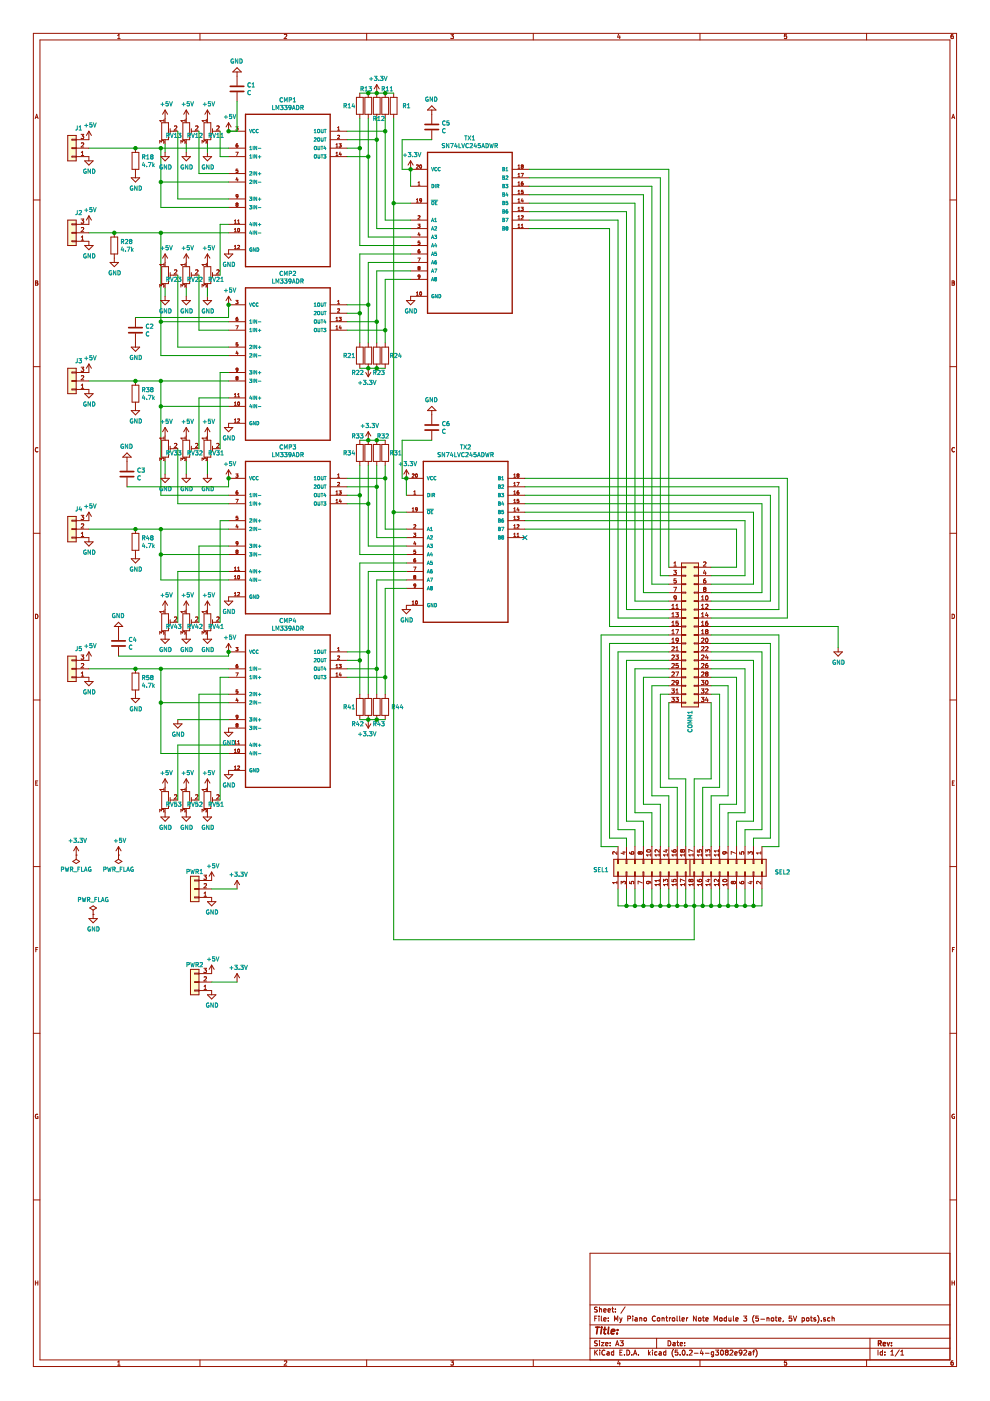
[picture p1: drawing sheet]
<svg xmlns="http://www.w3.org/2000/svg" width="210mm" height="297mm" viewBox="0 0 210 297" stroke-linecap="round" stroke-linejoin="round" font-family="sans-serif">
<path d="M52.1 24.2h17.9v32.3h-17.9zM90.6 32.3h18v34.1h-18zM52.1 61h17.9v32.3h-17.9zM52.1 97.8h17.9v32.3h-17.9zM89.7 97.8h18v34.1h-18zM52.1 134.6h17.9v32.3h-17.9z" fill="none" stroke="#981200" stroke-width=".29"/>
<g fill="none" stroke="#981200" stroke-width=".21">
<path d="M7.1 7.1h195.7v282.6h-195.7zM8.5 8.5h192.9v279.8h-192.9zM25 8.2h.5M25 7.5l.2-.2v.9M42.4 7.1v1.4M50.3 15.3v2.8M50.3 19.6v1.9M50.3 14.4l.9 .9h-1.8zM60.3 7.3h.3l.2 .2-.6 .7h.6M76.3 19.7v.9M77.7 7.1v1.4M78.1 19.7v.9"/>
<path d="M79.9 17.9v2.7M79.9 17.9l-.6 .9M79.9 17.9l.5 .9M81.7 19.7v.9M83.5 19.7v.9M95.6 7.3h.5l-.3 .3 .3 .1v.4h-.5M113.1 7.1v1.4M131.2 7.2l-.3 .7h.6M131.4 7.6v.6M148.4 7.1v1.4M166.3 8.1h.4M166.8 7.3h-.5v.4l.4-.1 .1 .5"/>
<path d="M166.8 8.1h-.1M183.7 7.1v1.4M201.6 7.8l.2-.2 .3 .2v.3h-.4M201.7 8.1h.1M202.1 7.3l-.4 .2v.6M7.5 25.1l.3-.9 .3 .9M7.5 24.9h.5M14.4 28.7h1.8v5.4h-1.8zM16.2 31.4h2.6M16.2 33.2h2.6v.9M16.2 29.5h-.9v.2h.9M16.2 31.3h-.9v.2h.9"/>
<path d="M16.2 33.1h-.9v.2h.9M17.2 28.5h.6l-.4 .3 .3 .1 .1 .3-.2 .2-.4-.1M17.2 33h.6M17.2 32.3l.3-.2v.9M17.2 30.4l.4-.1 .2 .2-.6 .7h.6M17.9 34.1h1.8l-.9 .9zM18.8 27.8v1.8h-2.6M18.8 27.8l-.5 .9M18.8 27.8l.6 .9M27.8 37.7h1.8l-.9 .9zM28 32.3h1.4v3.6h-1.4zM28.7 31.4v.9"/>
<path d="M28.7 35.9v1.8M33.9 30.4v-.6l.3 .3 .1-.2 .3-.1 .2 .2-.1 .4M34.1 33.2h1.8l-.9 .9zM34.3 26h1.4v3.6h-1.4zM34.8 25.6h-.9l.2 .2M34.8 25.3v.5M35 23.3v2.7M35 29.6v.9M35 32.3v.9M35 23.3l-.5 .9M35 23.3l.5 .9M36.1 27.8h1.6"/>
<path d="M36.1 27.3v1.1M37.4 26.7l-.4 .1M37.4 26.7v.1M37.4 26.8v.3l-.5 .5h.6M38.4 30.4v-.6l.3 .3 .1-.2 .3-.1 .2 .2-.1 .4M38.6 33.2h1.8l-.9 .9zM38.8 26h1.4v3.6h-1.4zM39.3 25.6h-.9l.2 .2M39.3 25.3v.5M39.5 23.3v2.7M39.5 29.6v.9M39.5 32.3v.9"/>
<path d="M39.5 23.3l-.5 .9M39.5 23.3l.5 .9M40.6 27.8h1.6M40.6 27.3v1.1M41.5 26.8l.3-.1 .2 .2-.6 .7h.6M42.8 30.4v-.6l.4 .3 .1-.2 .3-.1 .1 .2v.4M43.1 33.2h1.8l-.9 .9zM43.3 26h1.4v3.6h-1.4zM43.7 25.3v.5M43.7 25.6h-.9l.3 .2M44 23.3v2.7M44 29.6v.9"/>
<path d="M44 32.3v.9M44 23.3l-.6 .9M44 23.3l.5 .9M45.1 27.8h1.6M45.1 27.3v1.1M46 26.8l.3-.1 .2 .2-.6 .7h.6M48.5 26v1.8h3.6M48.5 31.4h3.6M48.5 33.2h3.6M48.5 36.8h3.6M48.5 38.6h3.6M48.5 26l-.6 .9"/>
<path d="M48.5 26l.5 .9M50 26.9h.5l-.3 .3 .3 .1-.1 .2h-.4M50 32.3h.5l-.3 .7M50 36.5h.4M50.1 30.8l-.1 .1M50.1 30.8h.3M50.1 30.8h.1M50.2 37.6l-.2 .5h.5M50.4 30.5l-.3 .1v.5l.3 .1v-.4M50.4 30.8h.1M50.4 37.9v.5M50.4 35.9h-.3l-.1 .3h.4v.3"/>
<path d="M50.4 36.5h.1M70 27.8h3.6M70 31.4h3.6M70 33.2h3.6M70 29.6h3.6M71.2 31.2h.5M71.2 32.5l.2-.2v.7M71.2 30.7l.2-.2v.7M71.2 33h.5M71.6 27.6h.4M71.6 27.1l.2-.2v.7M71.6 28.7h.3l.1 .2-.5 .5h.5"/>
<path d="M71.9 30.5h.4l-.2 .2 .2 .2v.2h-.4M72.1 32.2l-.2 .5h.5M72.3 32.5v.5M75.6 20.6h1.4v3.6h-1.4zM76.3 24.2v.9M77.4 20.6h1.4v3.6h-1.4zM78.1 24.2v.9M79.2 20.6h1.4v3.6h-1.4zM79.9 24.2v.9M81 20.6h1.4v3.6h-1.4zM81.7 24.2v.9M82.7 20.6h1.5v3.6h-1.5z"/>
<path d="M83.5 24.2v.9M87.1 34.1v1.8h3.5M87.1 39.5h3.5M87.1 34.1l-.6 .9M87.1 34.1l.5 .9M88.3 35h.3l.1 .2-.4 .5h.4M88.6 39.3h.4M88.6 38.8l.3-.2v.7M89 35h.2a.35 .35 0 0 1 .2 .3 .35 .35 0 0 1-.3 .3zM91.5 23.3v2.9M91.5 27.6v2M91.5 22.4l.9 .9h-1.8z"/>
<path d="M108.6 35.9h3.6M108.6 39.5h3.6M108.6 37.7h3.6M109.8 35.7h.4M109.8 39.3h.4M109.8 35.2l.2-.2v.7M109.8 37l.2-.2v.7M109.8 38.8l.2-.2v.7M109.8 37.5h.4M110.5 36.8h.5l-.3 .7M110.5 39l.2-.2 .2 .2v.2h-.3M110.6 39.2h.1"/>
<path d="M110.7 35.3l-.2-.2 .2-.1 .2 .1-.1 .2M110.7 35.3l-.2 .1 .2 .3 .2-.2-.1-.2M110.7 35.3h.1M110.9 38.6l-.3 .1v.5M201.8 25.1l.3-.9 .3 .9M201.9 24.9h.4M7.1 42.4h1.4M7.5 59.6l.5 .1-.2 .3 .2 .2-.1 .3h-.4zM7.5 60h.3M14.4 46.7h1.8v5.4h-1.8zM16.2 49.4h2.6M16.2 51.2h2.6v.9"/>
<path d="M16.2 47.5h-.9v.2h.9M16.2 49.3h-.9v.2h.9M16.2 51.1h-.9v.1h.9M17.2 46.4h.6l-.4 .4 .3 .1 .1 .3-.2 .1-.4-.1M17.2 48.3l.4-.1 .2 .3-.6 .6h.6M17.2 50.3l.3-.3v.9M17.2 50.9h.6M17.9 52.1h1.8l-.9 .9zM18.8 45.8v1.8h-2.6M18.8 45.8l-.5 .9M18.8 45.8l.6 .9M23.3 55.6h1.8l-.9 .9z"/>
<path d="M23.5 50.3h1.5v3.5h-1.5zM24.2 49.4v.9M24.2 53.8v1.8M34.3 56.5h1.4v3.6h-1.4zM34.8 55.8v.5M34.8 56.1h-.9l.2 .2M35 53.8v2.7M35 53.8l-.5 .9M35 53.8l.5 .9M36.1 57.8v1.1M36.1 58.3h1.6M37 57.3l.3-.1 .2 .3-.6 .6h.6"/>
<path d="M38.8 56.5h1.4v3.6h-1.4zM39.3 55.8v.5M39.3 56.1h-.9l.2 .2M39.5 53.8v2.7M39.5 53.8l-.5 .9M39.5 53.8l.5 .9M40.6 57.8v1.1M40.6 58.3h1.6M41.5 57.3l.3-.1 .2 .3-.6 .6h.6M43.3 56.5h1.4v3.6h-1.4zM43.7 55.8v.5M43.7 56.1h-.9l.3 .2"/>
<path d="M44 53.8v2.7M44 53.8l-.6 .9M44 53.8l.5 .9M45.1 57.8v1.1M45.1 58.3h1.6M46 57.3l.3-.1 .2 .3-.6 .6h.6M47.6 53.8h1.8l-.9 .9zM48.5 42.2h3.6M48.5 44h3.6M48.5 47.6h3.6M48.5 49.4h3.6M49.7 47.4h.4"/>
<path d="M49.7 46.8l.2-.2v.8M49.7 48.6l.2-.2v.7M49.7 52.2l.2-.2v.7M49.7 49.1h.4M49.7 52.7h.4M50.2 43.3l-.2-.1 .2-.2 .3 .2-.2 .1M50.2 43.3l-.2 .2 .2 .3 .3-.2-.2-.3M50.2 43.3h.1M50.4 47.4h.4M50.4 46.8l.2-.2v.8M50.4 52.1l.3-.1 .1 .2-.5 .5h.5M50.5 41.6h-.4v-.3l.4 .1-.1 .4-.3 .2"/>
<path d="M50.5 48.5l.1-.1a.35 .35 0 0 1 .2 .4 .35 .35 0 0 1-.3 .3zM52.1 53h-3.6v.8M87.1 48.5h3.5M87.1 43.1h3.5M87.1 46.7h3.5M87.1 50.3h3.5M87.1 52.1h3.5M87.1 53.8h3.5M87.1 55.6h3.5M87.1 57.4h3.5M87.1 59.2h3.5M88.3 42.9h.4"/>
<path d="M88.3 42.3l.2-.2v.8M88.6 47.5h.4l-.2 .3 .2 .1v.3h-.4M88.6 54.7h.5l-.3 .7M88.6 45.8l.3-.1 .1 .2-.4 .6h.4M88.6 53.3l.4-.1v.4M88.6 51.8h.4M88.8 56.8l-.2-.1 .2-.2 .2 .1-.1 .2M88.8 56.8l-.2 .1 .2 .3 .2-.1-.1-.3M88.8 56.8h.1M88.8 49.3l-.2 .5h.5M89 49.6v.4M89 52.9l-.3 .1-.1 .2 .1 .4h.3"/>
<path d="M89 51.1h-.3l-.1 .4 .4-.1v.4M89 51.8h.1M89 53.6h.1M89 58.6l-.3 .1v-.3h.3v.4l-.3 .2M89.4 42.5h-.4v-.3l.4 .1v.4l-.4 .2M108.6 48.5h3.6M108.6 43.1h3.6M108.6 46.7h3.6M108.6 41.3h3.6M108.6 44.9h3.6M109.8 42.9h.4M109.8 46.5h.4"/>
<path d="M109.8 48.2h.4M109.8 45.9l.2-.2v.8M109.8 47.7l.2-.2v.7M109.8 40.5l.2-.1v.7M109.8 42.3l.2-.2v.8M109.8 44.1l.2-.2v.8M109.8 41.1h.4M109.8 44.7h.4M110.5 43.9h.4l-.2 .3 .2 .1v.3h-.4M110.5 47.7l.2-.2v.7M110.5 45.8l.3-.1 .1 .2-.4 .6h.4M110.5 48.2h.4"/>
<path d="M110.7 42.1l-.2 .5h.5M110.9 42.4v.5M110.9 40.4h-.3l-.1 .3h.4v.3h-.4M201.4 42.4h1.4M201.9 59.6l.4 .1-.1 .3 .2 .2-.2 .3h-.3zM201.9 60h.3M7.1 77.7h1.4M14.4 78.1h1.8v5.4h-1.8zM16.2 78.9h-.9v.2h.9M17.2 77.8h.6l-.4 .4 .3 .1 .1 .3-.2 .1h-.4M17.2 79.7l.4-.1 .2 .3-.6 .6h.6M18.8 77.2v1.8h-2.6"/>
<path d="M18.8 77.2l-.5 .9M18.8 77.2l.6 .9M27.8 73.6h1.8l-.9 .9zM28.7 67.3v2M28.7 70.7v2.9M33.9 60.9v-.6l.3 .3 .1-.2 .3-.1 .2 .2-.1 .4M34.1 63.7h1.8l-.9 .9zM35 60.1v.9M35 62.8v.9M38.4 60.9v-.6l.3 .3 .1-.2 .3-.1 .2 .2-.1 .4M38.6 63.7h1.8l-.9 .9zM39.5 60.1v.9"/>
<path d="M39.5 62.8v.9M42.8 60.9v-.6l.4 .3 .1-.2 .3-.1 .1 .2v.4M43.1 63.7h1.8l-.9 .9zM44 60.1v.9M44 62.8v.9M48.5 62.8v1.8h3.6M48.5 68.2h3.6M48.5 70h3.6M48.5 73.6h3.6M48.5 75.4h3.6M48.5 79h3.6M48.5 62.8l-.6 .9"/>
<path d="M48.5 62.8l.5 .9M50 63.7h.5l-.3 .3 .3 .1-.1 .2M50 64.3l.4 .1M50 69.1h.5l-.3 .7M50 80h.1M50 80l.2-.2 .3 .2M50.2 74.4l-.2 .5h.5M50.4 67.3l-.3 .1-.1 .5 .2 .1 .2-.1v-.3l-.4 .1M50.4 74.7v.5M50.4 73h.1M50.4 73v.3h-.4M50.4 64.3v.1"/>
<path d="M50.4 72.7h-.3l-.1 .3h.4M50.5 78.4h-.4v-.3l.4 .1-.1 .4-.3 .2M50.5 80h.1M70 64.6h3.6M70 68.2h3.6M70 70h3.6M70 66.4h3.6M71.2 67.5l.2-.2v.7M71.2 69.3l.2-.2v.7M71.2 68h.5M71.2 69.8h.5M71.6 63.9l.2-.2v.7"/>
<path d="M71.6 65.5h.3l.1 .2-.5 .5h.5M71.6 64.4h.4M71.9 67.3h.4l-.2 .2 .2 .2v.2h-.4M72.1 69l-.2 .5h.5M72.3 69.3v.5M75.6 73.6h1.4v3.6h-1.4zM76.3 72.7v.9M76.3 77.2v.9M77.4 73.6h1.4v3.6h-1.4zM77.5 79l.6 .9M78.1 72.7v.9M78.1 77.2v2.7"/>
<path d="M78.6 79l-.5 .9M79.2 73.6h1.4v3.6h-1.4zM79.9 72.7v.9M79.9 77.2v.9M81 73.6h1.4v3.6h-1.4zM81.7 72.7v.9M81.7 77.2v.9M86.2 63.7h1.8l-.9 .9zM88.3 62.1l.2-.2v.7M88.3 62.6h.4M89 61.9h.2a.35 .35 0 0 1 .2 .4 .35 .35 0 0 1-.3 .3zM90.6 62.8h-3.5v.9"/>
<path d="M201.4 77.7h1.4M8 95a.41 .41 0 0 0-.5 .4 .41 .41 0 0 0 .5 .3M16.2 80.8h2.6M16.2 82.6h2.6v.9M16.2 80.7h-.9v.2h.9M16.2 82.5h-.9v.2h.9M17.2 81.7l.3-.3v.9M17.2 82.3h.6M17.9 83.5h1.8l-.9 .9zM26.9 96l.9 .9h-1.8zM26.9 96.9v2.9M27.8 87.1h1.8l-.9 .9z"/>
<path d="M28 81.7h1.4v3.6h-1.4zM28.7 80.8v.9M28.7 85.3v1.8M33.9 97.7v-.6l.3 .3 .1-.2 .3-.1 .2 .2-.1 .4M34.3 93.3h1.4v3.6h-1.4zM34.8 92.6v.5M34.8 92.9h-.9l.2 .2M35 90.6v2.7M35 96.9v.9M35 90.6l-.5 .9M35 90.6l.5 .9M36.1 94.6v1.1"/>
<path d="M36.1 95.1h1.6M37 94.1l.3-.1 .2 .3-.6 .6h.6M38.4 97.7v-.6l.3 .3 .1-.2 .3-.1 .2 .2-.1 .4M38.8 93.3h1.4v3.6h-1.4zM39.3 92.6v.5M39.3 92.9h-.9l.2 .2M39.5 90.6v2.7M39.5 96.9v.9M39.5 90.6l-.5 .9M39.5 90.6l.5 .9M40.6 94.6v1.1M40.6 95.1h1.6"/>
<path d="M41.5 94.1l.3-.1 .2 .3-.6 .6h.6M42.8 97.7v-.6l.4 .3 .1-.2 .3-.1 .1 .2v.4M43.3 93.3h1.4v3.6h-1.4zM43.7 92.6v.5M43.7 92.9h-.9l.3 .2M44 90.6v2.7M44 96.9v.9M44 90.6l-.6 .9M44 90.6l.5 .9M45.1 94.6v1.1M45.1 95.1h1.6M46 94.1l.3-.1 .2 .3-.6 .6h.6"/>
<path d="M47.6 90.6h1.8l-.9 .9zM48.5 80.8h3.6M48.5 84.4h3.6M48.5 86.2h3.6M48.5 99.6v1.8h3.6M48.5 99.6l-.6 .9M48.5 99.6l.5 .9M49.7 83.6l.2-.2v.7M49.7 85.4l.2-.2v.7M49.7 89l.2-.2v.7M49.7 84.1h.4M49.7 85.9h.4"/>
<path d="M49.7 89.5h.4M50 80l.1 .1M50.1 80.2l.1 .4 .2-.1v-.3M50.1 80.1h.1M50.1 80.2h.1M50.2 80.1h.1M50.2 80.1l-.1 .1M50.3 80.1l.1 .1M50.4 83.6l.2-.2v.7M50.4 88.9l.3-.1 .1 .2-.5 .5h.5M50.4 80.1h-.1M50.4 80.2h.1"/>
<path d="M50.4 84.1h.4M50.4 80.1h.1M50.5 85.3l.1-.1a.35 .35 0 0 1 .2 .4 .35 .35 0 0 1-.3 .3zM50.5 80l-.1 .1M52.1 89.7h-3.6v.9M75.6 94.2h1.4v3.6h-1.4zM76.3 93.3v.9M76.3 97.8v.9M77.4 94.2h1.4v3.6h-1.4zM78.1 91.5v2.7M78.1 97.8v.9M78.1 91.5l-.6 .9"/>
<path d="M78.1 91.5l.5 .9M79.2 94.2h1.4v3.6h-1.4zM79.9 93.3v.9M79.9 97.8v.9M81 94.2h1.4v3.6h-1.4zM81.7 93.3v.9M81.7 97.8v.9M86.2 99.6v1.8h3.5M86.2 99.6l-.6 .9M86.2 99.6l.5 .9M91.5 86.2l.9 .9h-1.8zM91.5 87.1v2.8"/>
<path d="M91.5 91.4v1.9M202.4 95a.41 .41 0 0 0-.6 .4 .41 .41 0 0 0 .6 .3M7.1 113.1h1.4M14.4 109.5h1.8v5.4h-1.8zM16.2 112.2h2.6M16.2 114h2.6v.9M16.2 110.3h-.9v.2h.9M16.2 112.1h-.9v.2h.9M16.2 113.9h-.9v.2h.9M17.2 109.3h.6l-.4 .3 .3 .1 .1 .3-.2 .2-.4-.1M17.2 111.1h.4l.2 .2-.6 .7h.6M17.2 113.7h.6"/>
<path d="M17.2 113.1l.3-.2v.8M17.9 114.9h1.8l-.9 .9zM18.8 108.6v1.8h-2.6M18.8 108.6l-.5 .9M18.8 108.6l.6 .9M26.9 101.2v2M27.8 118.5h1.8l-.9 .9zM28 113.1h1.4v3.6h-1.4zM28.7 112.2v.9M28.7 116.7v1.8M34.1 101.4h1.8l-.9 .9zM35 100.5v.9"/>
<path d="M38.6 101.4h1.8l-.9 .9zM39.5 100.5v.9M43.1 101.4h1.8l-.9 .9zM44 100.5v.9M48.5 105h3.6M48.5 106.8h3.6M48.5 110.4h3.6M48.5 112.2h3.6M48.5 115.8h3.6M48.5 117.6h3.6M50 100.5h.5l-.3 .3 .3 .1-.1 .2h-.4M50 105.9h.5l-.3 .7"/>
<path d="M50 104.5l.4-.1v.3M50.1 104.7v.1M50.1 117.3h.1M50.1 104.8h.3M50.1 117.3h.3M50.2 116.9l-.2-.1 .2-.2 .3 .2-.2 .1M50.2 116.9l-.1 .4M50.2 116.9h.1M50.2 111.2l-.2 .5h.5M50.3 116.9l.1 .4M50.4 104.1l-.3 .1v.5M50.4 111.5v.5"/>
<path d="M50.4 109.8h.1M50.4 109.8v.3h-.4M50.4 104.7v.1M50.4 109.5h-.3l-.1 .3h.4M50.4 117.3h.1M50.5 115.1l-.4 .1v-.3l.4 .1-.1 .4-.3 .2M70 101.4h3.6M70 105h3.6M70 106.8h3.6M70 103.2h3.6M71.2 104.3l.2-.2v.7M71.2 106.1l.2-.2v.7"/>
<path d="M71.2 104.8h.5M71.2 106.6h.5M71.6 100.7l.2-.2v.7M71.6 102.3h.3l.1 .2-.5 .5h.5M71.6 101.2h.4M71.9 104.1h.4l-.2 .2 .2 .2v.2h-.4M72.1 105.8l-.2 .5h.5M72.3 106.1v.5M86.2 105h3.5M86.2 112.2h3.5M86.2 115.8h3.5M86.2 117.6h3.5"/>
<path d="M86.2 108.6h3.5M86.2 114h3.5M86.2 119.4h3.5M87.4 100.5h.3l.1 .2-.4 .5h.4M87.4 108.4h.4M87.4 107.9l.2-.2v.7M87.7 113h.5l-.3 .3 .2 .1M87.7 104.8h.5M87.7 117.3h.4M87.7 104.3l.3-.2v.7M87.7 111.3h.3l.2 .2-.5 .5h.5M87.7 118.8l.4-.1v.4"/>
<path d="M87.9 114.8l-.2 .5h.5M88.1 115.1v.5M88.1 113.4h.1M88.1 118.4l-.3 .1-.1 .2 .1 .4h.3M88.1 116.6h-.3l-.1 .4 .4-.1v.4M88.1 113.4v.3h-.4M88.1 117.3h.1M88.1 119.1h.1M88.2 100.5h.1a.35 .35 0 0 1 .2 .4 .35 .35 0 0 1-.3 .3zM88.5 108h-.4v-.3l.4 .1v.4l-.3 .2M107.7 101.4h3.6M107.7 105h3.6"/>
<path d="M107.7 106.8h3.6M107.7 110.4h3.6M107.7 112.2h3.6M107.7 103.2h3.6M107.7 108.6h3.6M107.7 114h3.6M108.9 101.2h.5M108.9 104.8h.5M108.9 110.2h.5M108.9 103h.5M108.9 106.6h.5M108.9 108.4h.5"/>
<path d="M108.9 100.7l.2-.2v.7M108.9 112h.5M108.9 113.8h.5M108.9 107.9l.2-.2v.7M108.9 113.2l.2-.2v.8M108.9 106.1l.2-.2v.7M108.9 102.5l.2-.2v.7M108.9 104.3l.2-.2v.7M108.9 109.7l.2-.2v.7M108.9 111.5l.2-.2v.7M109.6 109.5h.4l-.2 .2 .2 .1M109.6 102.3h.5l-.3 .7"/>
<path d="M109.6 104.5l.4-.1v.3M109.6 111.3h.3l.1 .2-.4 .5h.4M109.6 113.8h.4M109.6 113.2l.2-.2v.8M109.7 104.7v.1M109.7 104.8h.3M109.8 100.8l-.2-.2 .2-.1 .2 .1-.1 .2M109.8 100.8h.1M109.8 100.8l-.2 .1 .2 .3 .2-.1-.1-.3M109.8 107.6l-.2 .5h.5M110 104.1l-.3 .1v.5M110 107.9v.5"/>
<path d="M110 109.8h.1M110 105.9h-.3l-.1 .3h.4v.3h-.4M110 109.8v.3h-.4M110 104.7v.1M142.9 119.4l.3-.3v.9M144.5 119.4h3.6v30.5h-3.6zM149.2 119.2l.3-.1 .2 .3-.6 .6h.6M201.4 113.1h1.4M7.5 130.2a.46 .46 0 0 1 .5 .5 .46 .46 0 0 1-.5 .4zM14.4 139.1h1.8v5.4h-1.8zM16.2 139.9h-.9v.2h.9M17.2 138.9h.6l-.4 .3 .3 .1 .1 .3-.2 .2-.4-.1"/>
<path d="M18.8 138.2v1.8h-2.6M18.8 138.2l-.5 .9M18.8 138.2l.6 .9M25.1 131.9l.9 .9h-1.8zM25.1 132.8v2.9M25.1 137.1v2M33.9 134.5v-.6l.3 .3 .1-.2 .3-.1 .2 .2-.1 .4M34.1 135.5h1.8l-.9 .9zM34.3 130.1h1.4v3.6h-1.4zM34.8 129.4v.5M34.8 129.7h-.9l.2 .2M35 127.4v2.7"/>
<path d="M35 133.7v1.8M35 127.4l-.5 .9M35 127.4l.5 .9M36.1 131.4v1.1M36.1 131.9h1.6M37.4 130.9h-.4M37.4 130.9h.1M37.4 130.9v.3l-.5 .5h.6M38.4 134.5v-.6l.3 .3 .1-.2 .3-.1 .2 .2-.1 .4M38.6 135.5h1.8l-.9 .9zM38.8 130.1h1.4v3.6h-1.4zM39.3 129.4v.5"/>
<path d="M39.3 129.7h-.9l.2 .2M39.5 127.4v2.7M39.5 133.7v1.8M39.5 127.4l-.5 .9M39.5 127.4l.5 .9M40.6 131.4v1.1M40.6 131.9h1.6M41.5 130.9l.3-.1 .2 .3-.6 .6h.6M42.8 134.5v-.6l.4 .3 .1-.2 .3-.1 .1 .2v.4M43.1 135.5h1.8l-.9 .9zM43.3 130.1h1.4v3.6h-1.4zM43.7 129.4v.5"/>
<path d="M43.7 129.7h-.9l.3 .2M44 127.4v2.7M44 133.7v1.8M44 127.4l-.6 .9M44 127.4l.5 .9M45.1 131.4v1.1M45.1 131.9h1.6M46 130.9l.3-.1 .2 .3-.6 .6h.6M47.6 127.4h1.8l-.9 .9zM48.5 121.2h3.6M48.5 123h3.6M48.5 136.4v1.8h3.6"/>
<path d="M48.5 136.4l-.6 .9M48.5 136.4l.5 .9M49.7 120.4l.2-.2v.7M49.7 122.2l.2-.2v.7M49.7 125.8l.2-.2v.7M49.7 120.9h.4M49.7 122.7h.4M49.7 126.3h.4M50 137.3h.5l-.3 .3h.2M50.4 120.4l.2-.2v.7M50.4 125.7l.3-.1 .1 .2-.5 .5h.5M50.4 120.9h.4"/>
<path d="M50.4 137.6h.1M50.4 137.6v.4l-.4-.1M50.5 122.1l.1-.1a.35 .35 0 0 1 .2 .4 .35 .35 0 0 1-.3 .3zM52.1 126.5h-3.6v.9M70 138.2h3.6M71.6 137.5l.2-.2v.7M71.6 139.1h.3l.1 .2-.5 .5h.5M71.6 138h.4M85.3 129.2h1.8l-.9 .9zM86.2 121.2h3.5M86.2 123h3.5M86.2 124.8h3.5"/>
<path d="M87.4 127.6l.2-.2v.7M87.4 128.1h.4M87.7 120.2h.5l-.3 .7M87.9 122.3l-.2 .2 .2 .2h.2v-.3M87.9 122.3l-.2-.1 .2-.2 .3 .1-.2 .2M87.9 122.3h.1M88 122.3l.1 .1M88.1 122.4h.1M88.2 127.5l.1-.1a.35 .35 0 0 1 .2 .4 .35 .35 0 0 1-.3 .3zM88.2 124.1l-.4 .1v-.3h.4l-.1 .5-.3 .1M89.7 128.3h-3.5v.9M141.8 125.6h2.7"/>
<path d="M141.8 138.2h2.7M141.8 127.4h2.7M141.8 129.2h2.7M141.8 120.3h2.7M141.8 131h2.7M141.8 132.8h2.7M141.8 134.6h2.7M141.8 136.4h2.7M141.8 122.1h2.7M141.8 123.9h2.7M142.5 137.2l.3-.1 .2 .2-.6 .7h.6M142.5 139l.3-.1 .2 .2-.6 .7h.6"/>
<path d="M142.5 130.8h.5M142.5 129h.5M142.5 128.4l.2-.3v.9M142.5 130.2l.2-.3v.9M142.5 132l.2-.3v.9M142.5 133.7l.2-.2v.9M142.5 135.5l.2-.2v.9M142.5 132.6h.5M142.5 134.4h.5M142.5 136.2h.5M142.8 124.5h.6l-.3 .9M142.8 120.9h.6l-.3 .4 .2 .1 .1 .3-.2 .1-.4-.1"/>
<path d="M142.9 120h.5M143.3 138.9h.5l-.3 .3 .3 .1v.3l-.1 .2-.4-.1M143.3 129.9h.5l-.3 .3 .3 .1v.3l-.1 .2-.4-.1M143.3 133.5h.6l-.4 .9M143.3 138h.5M143.3 129h.5M143.3 128.4l.3-.3v.9M143.3 137.3l.3-.2v.9M143.3 123.1v.1M143.3 123.2v.4l-.4-.1M143.3 122.7h-.4v.5l.4-.1M143.4 126.7l-.4 .1-.1-.4 .3-.1 .2 .2-.1 .6-.3 .1"/>
<path d="M143.8 131.7h-.5v.4l.4-.1 .1 .4-.1 .2-.4-.1M143.8 135.7l-.4 .1-.1-.4 .4-.1 .1 .2v.5l-.4 .2M144.5 139.9h.9v.2h-.9M144.5 120.2h.9v.2h-.9M144.5 122h.9v.1h-.9M144.5 123.8h.9v.1h-.9M144.5 125.6h.9v.1h-.9M144.5 127.4h.9v.1h-.9M144.5 129.1h.9v.2h-.9M144.5 130.9h.9v.2h-.9M144.5 132.7h.9v.2h-.9M144.5 134.5h.9v.2h-.9"/>
<path d="M144.5 136.3h.9v.2h-.9M144.5 138.1h.9v.2h-.9M148.1 125.6h2.7M148.1 138.2h2.7M148.1 127.4h2.7M148.1 129.2h2.7M148.1 139.9h-.9v.2h.9M148.1 138.1h-.9v.2h.9M148.1 136.3h-.9v.2h.9M148.1 134.5h-.9v.2h.9M148.1 132.7h-.9v.2h.9M148.1 130.9h-.9v.2h.9"/>
<path d="M148.1 129.1h-.9v.2h.9M148.1 127.4h-.9v.1h.9M148.1 125.6h-.9v.1h.9M148.1 123.8h-.9v.1h.9M148.1 122h-.9v.1h.9M148.1 120.2h-.9v.2h.9M148.1 120.3h2.7M148.1 131h2.7M148.1 132.8h2.7M148.1 134.6h2.7M148.1 136.4h2.7M148.1 122.1h2.7"/>
<path d="M148.1 123.9h2.7M148.7 137.2l.4-.1 .2 .2-.6 .7h.6M148.7 139l.4-.1 .2 .2-.6 .7h.6M148.7 130.8h.6M148.7 127.2h.6M148.7 126.6l.3-.3v.9M148.7 128.4l.3-.3v.9M148.7 130.2l.3-.3v.9M148.7 132l.3-.3v.9M148.7 133.7l.3-.2v.9M148.7 129h.6M148.7 132.6h.6"/>
<path d="M148.7 135.4l.4-.1 .2 .2-.6 .7h.6M148.7 134.4h.6M149.2 124.7l.1-.2 .4 .2M149.2 124.7l.1 .2M149.2 124.7h.1M149.3 124.9l-.1 .2 .1 .3 .4-.1-.2-.4M149.3 124.9h.2M149.4 120.9l-.2 .6h.5M149.6 137.2l.3-.1 .2 .2-.5 .7h.5M149.6 128.2l.3-.1 .2 .3-.5 .6h.5M149.6 121.2v.6M149.6 122.7h-.2a.56 .56 0 0 0-.1 .9h.3l.1-.4-.2-.1-.3 .1"/>
<path d="M149.7 126.4l.1-.1a.44 .44 0 0 1 .3 .5 .44 .44 0 0 1-.4 .4l-.1-.3zM149.7 135.4l.1-.1a.44 .44 0 0 1 .3 .5 .44 .44 0 0 1-.4 .4l-.1-.4zM149.7 124.7l-.2 .2M149.7 124.7h.1M149.8 133.9h.1M149.8 133.9l-.2-.2 .2-.2 .3 .2-.2 .2M149.8 133.9l-.2 .2 .2 .3 .3-.2-.2-.3M149.8 129.9l-.2 .6h.6M149.8 138.8l-.2 .7h.6M150 131.7l-.3 .1-.1 .3v.4l.4 .1v-.5l-.2-.1-.2 .2M150 130.2v.6M150 139.2v.6"/>
<path d="M176.8 138.2h1.8l-.9 .9zM177.7 137.3v.9M201.9 130.2a.46 .46 0 0 1 .5 .5 .46 .46 0 0 1-.5 .4zM7.1 148.4h1.4M16.2 141.8h2.6M16.2 143.6h2.6v.9M16.2 141.7h-.9v.2h.9M16.2 143.5h-.9v.2h.9M17.2 140.8l.4-.1 .2 .2-.6 .7h.6M17.2 143.4h.6M17.2 142.7l.3-.2v.9M17.9 144.5h1.8l-.9 .9z"/>
<path d="M27.8 148.1h1.8l-.9 .9zM28 142.7h1.4v3.6h-1.4zM28.7 141.8v.9M28.7 146.3v1.8M36.8 153.5h1.8l-.9 .9zM37.7 152.6v.9M47.6 155.3h1.8l-.9 .9zM48.5 141.8h3.6M48.5 143.6h3.6M48.5 147.2h3.6M48.5 149h3.6M48.5 152.6h3.6"/>
<path d="M48.5 158h3.6M48.5 159.8h3.6M49.7 157.2l.2-.2v.7M49.7 159l.2-.2v.7M49.7 157.7h.4M49.7 159.5h.4M50 142.7h.5l-.3 .7M50.2 153.7l-.2-.1 .2-.2 .3 .2-.2 .1M50.2 153.7l-.2 .2 .2 .3 .3-.2-.2-.3M50.2 153.7h.1M50.2 148l-.2 .5h.5M50.4 140.9l-.3 .1-.1 .4 .2 .2 .2-.1v-.3l-.4 .1"/>
<path d="M50.4 148.3v.5M50.4 157.2l.2-.2v.7M50.4 157.7h.4M50.4 146.3h-.3l-.1 .3h.4v.3h-.4M50.5 151.9l-.4 .1v-.3l.4 .1-.1 .4-.3 .2M50.5 158.9l.1-.1a.35 .35 0 0 1 .2 .4 .35 .35 0 0 1-.3 .3zM52.1 154.4h-3.6v.9M70 141.8h3.6M70 143.6h3.6M70 140h3.6M71.2 141.1l.2-.2v.7M71.2 142.9l.2-.2v.7"/>
<path d="M71.2 141.6h.5M71.2 143.4h.5M71.9 140.9h.4l-.2 .2 .2 .2v.2h-.4M72.1 142.6l-.2 .5h.5M72.3 142.9v.5M75.6 148.1h1.4v3.6h-1.4zM76.3 147.2v.9M76.3 151.7v.9M77.4 148.1h1.4v3.6h-1.4zM77.5 153.5l.6 .9M78.1 147.2v.9M78.1 151.7v2.7"/>
<path d="M78.6 153.5l-.5 .9M79.2 148.1h1.4v3.6h-1.4zM79.9 147.2v.9M79.9 151.7v.9M81 148.1h1.4v3.6h-1.4zM81.7 147.2v.9M81.7 151.7v.9M141.8 141.8h2.7M141.8 143.6h2.7M141.8 147.2h2.7M141.8 149h2.7M141.8 140h2.7"/>
<path d="M141.8 145.4h2.7M142.4 146.1h.6l-.3 .3 .2 .1v.4h-.5M142.4 147.9h.6l-.3 .3 .2 .1v.4h-.5M142.5 140.8l.3-.1 .2 .2-.6 .7h.6M142.5 142.6l.3-.1 .2 .2-.6 .7h.6M142.5 144.4l.3-.1 .2 .2-.6 .7h.6M143.3 147.9h.5l-.3 .3 .3 .1v.3l-.1 .2-.4-.1M143.3 142.5h.6l-.4 .9M143.3 146.3l.3-.2v.9M143.3 147h.5M143.8 140.7h-.5v.4l.4-.1 .1 .4-.1 .2-.4-.1M143.8 144.7l-.4 .1-.1-.4 .4-.1 .1 .1v.5l-.4 .3"/>
<path d="M144.5 141.7h.9v.2h-.9M144.5 143.5h.9v.2h-.9M144.5 148.9h.9v.2h-.9M144.5 145.3h.9v.2h-.9M144.5 147.1h.9v.2h-.9M148.1 141.8h2.7M148.1 143.6h2.7M148.1 147.2h2.7M148.1 149h2.7M148.1 140h2.7M148.1 141.7h-.9v.2h.9M148.1 143.5h-.9v.2h.9"/>
<path d="M148.1 148.9h-.9v.2h.9M148.1 147.1h-.9v.2h.9M148.1 145.3h-.9v.2h.9M148.1 145.4h2.7M148.7 144.3h.6l-.4 .3 .3 .1v.4h-.5M148.7 146.1h.6l-.4 .3 .3 .1v.4h-.5M148.7 147.9h.6l-.4 .3 .3 .1v.4h-.5M148.7 140.8l.4-.1 .2 .2-.6 .7h.6M148.7 142.6l.4-.1 .2 .2-.6 .7h.6M149.6 146.1h.3l.2 .2-.5 .7h.5M149.7 144.4l.1-.1a.44 .44 0 0 1 .3 .4 .44 .44 0 0 1-.4 .4l-.1-.3zM149.8 142.9l-.2 .1 .2 .4 .3-.2-.2-.3"/>
<path d="M149.8 142.9l-.2-.2 .2-.2 .3 .1-.2 .3M149.8 142.9h.1M149.8 147.8l-.2 .6h.6M150 140.7l-.3 .1-.1 .3v.4h.4v-.4l-.2-.1-.2 .2M150 148.2v.6M201.4 148.4h1.4M7.6 166h.3M8 165.6h-.4v.9h.4M16.2 179.5v2.7M16.2 179.5l-.6 .9M16.2 179.5l.5 .9M25.1 179.5v2.7"/>
<path d="M25.1 179.5l-.5 .9M25.1 179.5l.6 .9M33.9 172.2v-.6l.3 .3 .1-.2 .3-.1 .2 .2-.1 .4M34.1 173.2h1.8l-.9 .9zM34.3 167.8h1.4v3.6h-1.4zM34.8 167.1v.5M34.8 167.4h-.9l.2 .2M35 165.1l-.5 .9M35 165.1v2.7M35 171.4v1.8M35 165.1l.5 .9M36.1 169.1v1.1"/>
<path d="M36.1 169.6h1.6M37 168.6l.3-.1 .2 .2-.6 .7h.6M38.4 172.2v-.6l.3 .3 .1-.2 .3-.1 .2 .2-.1 .4M38.6 173.2h1.8l-.9 .9zM38.8 167.8h1.4v3.6h-1.4zM39.3 167.1v.5M39.3 167.4h-.9l.2 .2M39.5 165.1v2.7M39.5 171.4v1.8M39.5 165.1l-.5 .9M39.5 165.1l.5 .9M40.6 169.1v1.1"/>
<path d="M40.6 169.6h1.6M41.5 168.6l.3-.1 .2 .2-.6 .7h.6M42.8 172.2v-.6l.4 .3 .1-.2 .3-.1 .1 .2v.4M43.1 173.2h1.8l-.9 .9zM43.3 167.8h1.4v3.6h-1.4zM43.7 167.1v.5M43.7 167.4h-.9l.3 .2M44 165.1v2.7M44 171.4v1.8M44 165.1l-.6 .9M44 165.1l.5 .9M45.1 169.1v1.1"/>
<path d="M45.1 169.6h1.6M46 168.6l.3-.1 .2 .2-.6 .7h.6M47.6 164.2h1.8l-.9 .9zM49.7 162.6l.2-.2v.7M49.7 163.1h.4M50.4 162.5l.3-.1 .1 .2-.5 .5h.5M52.1 163.3h-3.6v.9M131 179.5v2.7M132.8 179.5v2.7M134.6 179.5v2.7M136.4 179.5v2.7M138.2 179.5v2.7"/>
<path d="M140 179.5v2.7M141.8 179.5v2.7M143.6 179.5v2.7M145.4 179.5v2.7M147.2 179.5v2.7M149 179.5v2.7M150.8 179.5v2.7M152.6 179.5v2.7M154.4 179.5v2.7M156.2 179.5v2.7M158 179.5v2.7M159.8 179.5v2.7"/>
<path d="M161.5 179.5v2.7M201.9 166h.3M202.3 165.6h-.4v.9h.4M7.1 183.7h1.4M15.4 182.6l.8-.4 .7 .4-.7 .5zM16.2 181.3h.1M18.8 194.8h1.8l-.9 .9zM19 192.5l.7-.4 .8 .4-.8 .5zM19.7 193.9h.1M19.7 193v1.8M24.4 182.6l.7-.4 .7 .4-.7 .5zM25.1 181.3h.1"/>
<path d="M40.4 185.8h1.8v5.4h-1.8zM42.2 186.6h-.9v.2h.9M42.2 188.4h-.9v.2h.9M42.2 190.2h-.9v.2h.9M42.2 190.3h2.7v.9M42.2 188.5h2.7M43.2 185.5h.6l-.3 .4 .2 .1 .1 .3-.2 .1h-.4M43.3 189.4l.2-.3v.9M43.3 190h.5M43.3 187.4l.3-.1 .2 .3-.6 .6h.6M44 191.2h1.8l-.9 .9zM44.9 184.9v1.8h-2.7"/>
<path d="M44.9 184.9l-.6 .9M44.9 184.9l.5 .9M50.3 186.7l-.6 .9M50.3 186.7v1.8M50.3 186.7l.5 .9M130 180.7v.4M130 180.6v.1M130.1 182.2h32.3v3.6h-32.3zM130.8 180.6v.5l-.5-.5h-.3M130.8 186.9v.5M130.8 187.1h-.9l.3 .3M130.9 185.8v-.9h.2v.9"/>
<path d="M130.9 182.2v.9h.2v-.9M131 185.8v2.7M131.7 187.4v-.5l.3 .3 .1-.3h.3l.2 .1-.1 .4M132 180.7h.6M132.3 180.5v.6l-.6-.2M132.7 185.8v-.9h.2v.9M132.7 182.2v.9h.2v-.9M132.8 185.8v2.7M133.5 180.7l.1 .3 .3 .1 .5-.1v-.3h-.5l-.1 .2 .2 .2M133.5 186.9v.4l.4 .1-.1-.4 .4-.1 .2 .1-.1 .4M134.5 185.8v-.9h.2v.9M134.5 182.2v.9h.2v-.9"/>
<path d="M134.6 185.8v2.7M135.5 180.6h.1M135.5 181.1h.1M135.5 180.6l-.2 .2 .2 .3M135.5 180.6l.2 .2M135.7 180.8l.1-.2 .4 .2-.2 .3-.3-.2M135.7 180.9l-.2 .2M135.7 180.8v.1M136.2 187.2l-.9-.4v.6M136.3 185.8v-.9h.2v.9M136.3 182.2v.9h.2v-.9M136.4 185.8v2.7"/>
<path d="M137.2 180.2a.43 .43 0 0 1 .5-.1 .43 .43 0 0 1 .2 .4 .53 .53 0 0 1-.8-.1zM137.5 186.9l.1 .4h-.4l-.1-.3 .2-.1 .6 .1 .1 .3M138 181v.5M138 181.3h-.9l.2 .2M138.1 185.8v-.9h.2v.9M138.1 182.2v.9h.2v-.9M138.2 185.8v2.7M139.8 186.7h-.9l.2 .2M139.8 181.3h-.9l.2 .2M139.8 180.1v.6l-.7-.6-.2 .2 .1 .4M139.8 181v.5M139.8 186.4v.5"/>
<path d="M139.8 187.3v.5M139.8 187.5h-.9l.2 .3M139.9 185.8v-.9h.2v.9M139.9 182.2v.9h.2v-.9M140 185.8v2.7M140.7 187v-.6l.3 .3 .1-.2 .3-.1 .2 .2-.1 .4M141 180.2h.6M141.3 180.1v.6l-.7-.2M141.6 181.3h-.9l.2 .2M141.6 187.5h-.9l.2 .3M141.6 181v.5M141.6 187.3v.5"/>
<path d="M141.7 185.8v-.9h.2v.9M141.7 182.2v.9h.2v-.9M141.8 185.8v2.7M142.5 180.2l.1 .3 .3 .2 .4-.1v-.4h-.4l-.1 .3 .2 .2M142.5 186.5v.4h.4l-.1-.3 .4-.2 .2 .2-.1 .3M143.4 181v.5M143.4 187.3v.5M143.4 181.3h-.9l.2 .2M143.4 187.5h-.9l.2 .3M143.5 185.8v-.9h.2v.9M143.5 182.2v.9h.2v-.9M143.6 185.8v2.7"/>
<path d="M144.3 180.2l.1 .4 .3-.1M144.4 180.2l.3 .1M144.4 180.2h-.1M144.7 180.3v.2M144.7 180.2v.1M144.7 180.2l.3-.1 .2 .4-.2 .2-.3-.2M144.7 180.2h.1M145.2 181.3h-.9l.2 .2M145.2 187.5h-.9l.2 .3M145.2 181v.5M145.2 187.3v.5M145.2 186.8l-.9-.4v.6"/>
<path d="M145.3 182.2v.9h.2v-.9M145.3 185.8v-.9h.2v.9M145.4 185.8v2.7M146.3 182.2v3.6M146.5 186.6l-.2-.2-.2 .2v.3l.4-.1M146.5 186.6l.1-.2 .4 .2-.2 .3-.3-.1M146.5 186.6v.2M147 181.3h-.9l.2 .2M147 187.5h-.9l.2 .3M147 181v.5M147 187.3v.5M147 180.5l-.9-.4v.6"/>
<path d="M147.1 185.8v-.9h.2v.9M147.1 182.2v.9h.2v-.9M147.2 185.8v2.7M147.9 186.5v.3l.3 .1h.5v-.4h-.5v.3l.2 .1M147.9 180.2v.4l.4 .1-.1-.4 .4-.2 .2 .2-.1 .4M148.8 181.3h-.9l.2 .2M148.8 187.5h-.9l.2 .3M148.8 181v.5M148.8 187.3v.5M148.9 185.8v-.9h.2v.9M148.9 182.2v.9h.2v-.9M149 185.8v2.7"/>
<path d="M150 186.5h.5M150 180.2v.3l-.4-.4v.6M150.1 180.2h.4v.5M150.1 180.2h-.1M150.2 186.4v.5l-.6-.2M150.5 181.3h-.9l.3 .2M150.5 187.5h-.9l.3 .3M150.5 181v.5M150.5 187.3v.5M150.7 185.8v-.9h.2v.9M150.7 182.2v.9h.2v-.9M150.8 185.8v2.7"/>
<path d="M152.3 181.3h-.9l.3 .2M152.3 186.4v.6l-.6-.6-.3 .2 .1 .3M152.3 187.5h-.9l.3 .3M152.3 180.1v.6M152.3 181v.5M152.3 187.3v.5M152.3 180.4h-.9l.3 .3M152.5 185.8v-.9h.2v.9M152.5 182.2v.9h.2v-.9M152.6 185.8v2.7M153.3 186.5a.43 .43 0 0 1 .5-.1 .43 .43 0 0 1 .3 .4 .53 .53 0 0 1-.9-.2zM153.6 180.6l.2 .4h-.5l-.1-.2 .2-.2 .6 .1 .1 .3"/>
<path d="M154.1 187.5h-.9l.3 .3M154.1 187.3v.5M154.3 185.8v-.9h.2v.9M154.3 182.2v.9h.2v-.9M154.4 185.8v2.7M155.4 187l-.2-.1-.2 .1 .2 .4 .2-.2M155.4 187l.2-.1 .3 .1-.1 .4-.4-.2M155.4 187v.2M155.9 180.9l-.9-.4v.6M156.1 185.8v-.9h.2v.9M156.1 182.2v.9h.2v-.9M156.2 185.8v2.7"/>
<path d="M156.8 186.9l.1 .4 .3 .1 .5-.1v-.4h-.5v.3l.1 .2M156.8 180.6v.4l.5 .1-.1-.3 .4-.2 .1 .2-.1 .3M157.9 185.8v-.9h.1v.9M157.9 182.2v.9h.1v-.9M158 185.8v2.7M158.6 181.1v-.5l.4 .3 .1-.3h.3l.1 .2-.1 .3M158.9 186.9h.6M159.2 186.8v.6l-.6-.2M159.7 185.8v-.9h.1v.9M159.7 182.2v.9h.1v-.9M159.8 185.8v2.7M161.3 186.9v.5l-.6-.5-.3 .1 .1 .4"/>
<path d="M161.3 180.6v.5M161.3 180.8h-.9l.3 .3M161.5 185.8v-.9h.1v.9M161.5 182.2v.9h.1v-.9M161.5 185.8v2.7M201.4 183.7h1.4M7.1 219.1h1.4M7.6 201.3h.3M8 200.9h-.4v.9M40.4 205.5h1.8v5.4h-1.8zM42.2 206.3h-.9v.2h.9M42.2 208.1h-.9v.2h.9"/>
<path d="M42.2 209.9h-.9v.2h.9M42.2 210h2.7v.9M42.2 208.2h2.7M43.2 205.3h.6l-.3 .3 .2 .1 .1 .3-.2 .2-.4-.1M43.3 207.2l.3-.1 .2 .2-.6 .7h.6M43.3 209.1l.2-.2v.9M43.3 209.8h.5M44 210.9h1.8l-.9 .9zM44.9 204.6v1.8h-2.7M44.9 204.6l-.6 .9M44.9 204.6l.5 .9M50.3 206.4v1.8"/>
<path d="M50.3 206.4l-.6 .9M50.3 206.4l.5 .9M201.4 219.1h1.4M201.9 201.3h.3M202.4 200.9h-.5v.9M8 236.3a.42 .42 0 0 0-.5 .4 .42 .42 0 0 0 .5 .4v-.3h-.1M202.3 236.3a.42 .42 0 0 0-.5 .4 .42 .42 0 0 0 .6 .4v-.3h-.2M7.1 254.4h1.4M201.4 254.4h1.4M7.5 271.6v.9M7.5 272h.5M8 271.6v.9"/>
<path d="M125.1 276.7h76.3M126.1 279.5h.3M126.6 279h-.5v1.1M126.6 277.2h-.5v.3a.44 .44 0 0 1 .5 .6h-.6M127 279v.1M127 279.4v.7M127.1 277.1v1.1M127.1 277.6l.4-.1 .1 .7M127.5 279v.9l.2 .2M128 279.7l.5-.1v-.2h-.3l-.2 .1 .1 .5h.4M128 277.8l.5-.1v-.2h-.3l-.2 .1 .1 .5h.4M128.9 277.8l.5-.1v-.2h-.3l-.2 .1 .1 .5h.4"/>
<path d="M129 279.4v.1M129.7 277.5h.4M129.9 277.1v.9l.2 .2M130.5 278.1v.1M130.5 277.5v.1M131.4 279.4l.2 .7M131.9 279.4l-.3 .7M132.5 277.1l-.9 1.3M133.1 279.6l.5-.1 .1-.4-.6-.1v1.1M134.2 279v.1M134.2 279.4v.7M134.7 279.4h.4v.7"/>
<path d="M135.1 279.6l-.5 .2 .2 .3 .3-.1M135.6 279.5l.4-.1 .1 .7M135.6 279.4v.7M136.6 279.5h.4v.5h-.4zM139 279.1a.47 .47 0 0 0-.7 .5 .47 .47 0 0 0 .7 .4M139.4 279.5h.5v.5h-.5zM140.4 279.5l.4-.1v.7M140.4 279.4v.7M141.2 279.4h.4M141.3 279v.9l.3 .2M141.9 279.4v.7M142.2 279.4l-.3 .2"/>
<path d="M142.6 279.5h.4v.5h-.4zM143.5 279v.9l.2 .2M144.1 279v.9l.1 .2M144.6 279.7l.5-.1v-.2h-.4l-.1 .1v.5h.5M145.6 279.4v.7M145.9 279.4l-.3 .2M147.6 279v1.1l-.6-1.1v1.1M148.1 279.5h.5v.5h-.5zM148.9 279.4h.4M149.1 279v.9l.2 .2M149.6 279.7l.6-.1-.1-.2h-.3l-.2 .1 .1 .5h.4M152.6 279.5h.5v.5h-.5z"/>
<path d="M154 279.4h-.3l-.2 .2 .1 .4h.4M154 279v1.1M154.5 279.4l.1 .6h.4M155 279.4v.7M155.5 279v.9l.1 .2M156 279.7l.5-.1v-.2h-.4l-.1 .1v.5h.5M157.7 279h.6l-.3 .4 .3 .1v.5h-.6M159.9 278.9a1.21 1.21 0 0 0 0 1.6M160.8 279h-.5l-.1 .5h.5l.1 .5h-.6M161.3 279.7h.8M162.6 279.5l.4-.1 .1 .7M162.6 279.4v.7"/>
<path d="M163.6 279.5h.4v.5h-.4zM164.4 279.4h.4M164.5 279v.9l.3 .2M165.1 279.7l.5-.1-.1-.2h-.3l-.1 .1v.5h.4M167.8 279h-.5v.5h.5v.5h-.5M168.2 279l.3 1.1 .4-1.1M170.1 279.4h.3l.2 .2-.1 .4h-.4M170.1 279.4v1M171 279.5h.5v.5h-.5zM171.8 279.4h.4M172 279v.9l.2 .2M172.9 279.4l-.4 .1 .1 .2 .3 .1v.2h-.4"/>
<path d="M173.3 278.9a1.21 1.21 0 0 1 0 1.6M175 279.4l-.4 .1 .1 .2 .3 .1v.2h-.4M176 279.4h-.3l-.2 .2v.4h.5M176.4 279.5l.4-.1 .1 .7M176.4 279v1.1M201.4 265.7h-76.3v22.6M201.8 272h.6M201.8 271.6v.9M202.4 271.6v.9M25 288.8l.2-.3v.9M25 289.4h.5M42.4 288.3v1.4"/>
<path d="M60.3 288.6l.3-.1 .2 .3-.6 .6h.6M77.7 288.3v1.4M95.6 288.5h.5l-.3 .4 .3 .1v.4h-.5M113.1 288.3v1.4M125.1 285.9h76.3M125.1 283.7h76.3M125.1 280.9h76.3M126.1 286.2v1.1M126.2 286.7l.5 .6M126.6 284.3h-.5v.4a.44 .44 0 0 1 .5 .5l-.6 .1M126.7 286.2l-.6 .7M127.1 284.3v.1"/>
<path d="M127.1 284.6v.7M127.2 286.2v.2M127.2 286.6v.7M127.5 284.6h.6l-.6 .7h.6M128.3 286.4a.47 .47 0 0 0-.7 .4 .47 .47 0 0 0 .7 .4M128.4 285l.5-.1v-.2l-.3-.1-.2 .2 .1 .5h.4M128.7 286.7h.4l.1 .6M129 280v.1M129.2 286.9l-.5 .2 .1 .2h.4M129.4 284.7v.1M129.4 285.2v.1M130.1 286.2v1.1"/>
<path d="M130.1 286.7l-.3-.1-.2 .2 .1 .4 .4 .1M130.3 280.1v-1.1l.3 .8 .4-.8v1.1M130.5 285.3l.4-1 .3 1M130.6 285h.5M131.2 288.5l-.3 .6h.6M131.4 288.8v.6M131.4 286.8h.4M131.5 284.3h.6l-.3 .4 .3 .1v.4h-.6M131.6 280.1l-.2 .3M131.9 286.2h-.5v1.1h.5M132.4 287.2v.1M132.9 286.2a.54 .54 0 0 1 .6 .6 .54 .54 0 0 1-.6 .5z"/>
<path d="M134 287.2v.1M134.3 287.3l.4-1.1 .3 1.1M134.4 287h.5M135.4 287.2v.1M137.5 286.2v1.1M137.6 286.9l.3 .4M137.9 286.6l-.4 .4M138.3 286.2v.2M138.3 286.6v.7M139.2 283.7v2.2M139.3 286.7l-.3-.1-.2 .2v.4l.5 .1M139.8 286.7h.4v.6"/>
<path d="M140.2 286.9l-.5 .2 .2 .2h.3M141.2 286.7l-.3-.1-.2 .2v.4l.5 .1M141.2 286.2v1.1M141.6 284.3a.53 .53 0 0 1 .6 .5 .53 .53 0 0 1-.6 .5zM142.7 284.7h.4l.1 .6M142.8 286.1a1.21 1.21 0 0 0 0 1.6M143.2 284.9l-.6 .2 .2 .2h.4M143.5 284.6h.4M143.7 284.3v.9l.2 .1M143.7 286.2h-.5l-.1 .6 .5-.1 .1 .5h-.6M144.2 287.2v.1M144.2 285l.5-.1v-.2l-.3-.1-.2 .2 .1 .5h.4"/>
<path d="M144.7 286.4l.2-.2a.51 .51 0 0 1 .4 .6 .51 .51 0 0 1-.5 .5l-.2-.4zM145.2 284.7v.1M145.2 285.2v.1M145.7 287.2v.1M146.2 286.4l.4-.2 .2 .4-.7 .7h.7M147.2 286.9h.8M148.4 288.3v1.4M148.7 286.2l-.2 .8h.6M149 286.6v.7M149.5 286.9h.8M151.3 286.7l-.3-.1-.2 .2 .1 .4 .4 .1M151.3 286.6v1h-.4"/>
<path d="M151.4 280.1v-1.1l.4 .8 .3-.8v1.1M151.7 286.2h.7l-.4 .5 .3 .1v.4h-.6M152.9 286.4l.1-.2a.51 .51 0 0 1 .4 .6 .51 .51 0 0 1-.5 .5l-.1-.4zM154 286.7l-.2 .2 .2 .4 .4-.2-.2-.4M154 286.7l-.2-.2 .2-.3 .4 .2-.2 .3M154 286.7h.2M154.8 286.4l.4-.2 .2 .4-.7 .7h.7M155.8 287l.5-.1v-.2l-.4-.1-.1 .2v.5h.5M157.3 286.7l-.2 .2h-.3v-.5l.3-.2 .2 .2v.7l-.5 .2M157.7 286.4l.4-.2 .2 .4-.6 .7h.6M158.8 286.7h.4v.6M159.2 286.9l-.5 .2 .2 .2h.3"/>
<path d="M159.6 286.6h.4M160 286.2l-.3 .2v.9M160.2 286.1a1.26 1.26 0 0 1 0 1.6M166.1 280l-.1 .3M166.8 288.5h-.5v.5l.4-.1 .1 .5h-.5M174.2 280v.1M183.7 288.3v1.4M184.5 283.7v4.6M186.2 286.2v1.1M186.7 287.2v.1M186.7 287.3h.4M187.1 286.7h-.4v.5"/>
<path d="M187.1 286.2v1.1M187.6 287.2v.1M187.6 286.7v.1M188.9 287.3h.6M188.9 286.6l.3-.4v1.1M190.7 286.2l-.9 1.4M191 287.3h.6M191 286.6l.3-.4v1.1M202.1 288.5l-.4 .2-.1 .6 .2 .1h.3v-.5h-.3l-.2 .1"/>
</g>
<g fill="none" stroke="#009596" stroke-width=".21">
<path d="M49.5 12.5a.4 .4 0 0 0-.5 .5 .4 .4 0 0 0 .5 .3v-.3h-.2M50.4 12.5v.9l-.5-.9v.9M50.9 12.5a.45 .45 0 0 1 .5 .4 .45 .45 0 0 1-.5 .5zM53.1 17.6a.4 .4 0 0 0-.6 .4 .4 .4 0 0 0 .6 .4M53.1 19.3a.4 .4 0 0 0-.6 .3 .4 .4 0 0 0 .6 .4M53.4 17.8l.3-.2v.9M53.4 18.5h.6M76.5 18.8h.5v-.3l-.5-.1v.9M76.8 18.8l.2 .5M77.4 19.3h.5M77.4 18.6l.3-.2v.9M78.2 18.4h.6l-.3 .3 .2 .1 .1 .3-.2 .2-.4-.1"/>
<path d="M78.4 16.7h.6M78.7 16.4v.7M79.4 16.2h.5l-.3 .3 .3 .1v.3l-.1 .2-.4-.1M80.3 17v.1M80.6 16.2h.6l-.3 .3 .3 .1v.4h-.6M81.2 18.8l.3 .5M81.5 18.4h-.5v.9M81.5 18.4v.1M81.5 16.2l.3 .9 .3-.9M81.5 18.5v.3h-.5M81.9 19.3h.5M81.9 18.6l.2-.2v.9"/>
<path d="M82.7 19.3h.6M82.7 18.6l.3-.2v.9M16.4 26.7v.6l-.4 .3M16.8 27.6h.5M16.8 26.9l.2-.2v.9M17.9 26.6h.7M18.2 35.9a.4 .4 0 0 0-.5 .4 .4 .4 0 0 0 .6 .4v-.3h-.2M18.3 26.3v.6M19.2 35.8v.9l-.5-.9v.9M19.5 26h-.4l-.1 .5 .5-.1v.5h-.5M19.6 35.8a.45 .45 0 0 1 .5 .5 .45 .45 0 0 1-.5 .4zM19.8 26l.3 .9 .3-.9"/>
<path d="M28.1 39.5a.4 .4 0 0 0-.5 .4 .4 .4 0 0 0 .6 .3v-.2h-.2M29.1 39.4v.9l-.6-.9v.9M29.5 39.4a.45 .45 0 0 1 .5 .5 .45 .45 0 0 1-.5 .4zM30.2 33.3l.5-.1v-.3l-.5-.1v.9M30.4 34.4l-.2 .6h.5M30.4 33.3l.3 .4M30.6 34.8v.5M31.1 33.1l.2-.3v.9M31.1 33.7h.5M31.1 35.3h.1M31.4 34.4h.6l-.4 .9M32.1 33.2l-.2 .2 .2 .3 .4-.2-.2-.3"/>
<path d="M32.1 33.2h.2M32.4 33.2h-.1M32.4 34.4v.9M32.4 33.1v-.2l-.3-.1-.2 .2 .2 .2M32.4 33.1v.1M32.5 35l.2 .3M32.7 34.8l-.3 .3M34.1 22.1h.7M34.4 35a.4 .4 0 0 0-.5 .4 .4 .4 0 0 0 .5 .4v-.3h-.1M34.4 21.8v.7M35.3 34.9v.9l-.5-.9v.9M35.4 28.7l.4-.1v-.3h-.4v.9"/>
<path d="M35.6 28.7l.3 .5M35.6 21.6h-.4v.4h.4v.4h-.4M35.8 34.9a.45 .45 0 0 1 .5 .5 .45 .45 0 0 1-.5 .4zM36 21.6l.2 .9 .3-.9M36.1 28.3l.3 .9 .3-.9M37 29.2h.5M37 28.5l.2-.2v.9M37.8 28.3h.6l-.3 .3 .2 .1v.4h-.5M38.6 22.1h.7M38.9 35a.4 .4 0 0 0-.5 .4 .4 .4 0 0 0 .5 .4v-.3h-.1M38.9 21.8v.7M39.8 34.9v.9l-.5-.9v.9"/>
<path d="M39.8 28.7l.5-.1v-.3h-.5v.9M40.1 28.7l.3 .5M40.1 21.6h-.4v.4h.4v.4h-.4M40.3 34.9a.45 .45 0 0 1 .5 .5 .45 .45 0 0 1-.5 .4zM40.4 21.6l.3 .9 .3-.9M40.6 28.3l.3 .9 .3-.9M41.5 29.2h.5M41.5 28.5l.2-.2v.9M42.3 28.3h.4l.1 .2-.5 .7h.5M43.1 22.1h.7M43.4 35a.4 .4 0 0 0-.5 .4 .4 .4 0 0 0 .5 .4v-.3h-.2M43.4 21.8v.7"/>
<path d="M44.3 34.9v.9l-.5-.9v.9M44.3 28.7l.5-.1v-.3h-.5v.9M44.6 28.7l.3 .5M44.6 21.6h-.4v.4h.4v.4h-.4M44.7 34.9a.45 .45 0 0 1 .6 .5 .45 .45 0 0 1-.6 .4zM44.9 21.6l.3 .9 .3-.9M45.1 28.3l.3 .9 .3-.9M46 29.2h.5M46 28.5l.2-.2v.9M46.8 29.2h.5M46.8 28.5l.3-.2v.9M47.6 24.8h.6"/>
<path d="M47.9 24.5v.6M49.1 24.3h-.4l-.1 .4 .5-.1v.5h-.5M49.4 24.3l.3 .8 .3-.8M52.9 27.4l.2 .7 .3-.7M53 31.7h.4M53 31.2l.2-.2v.7M53 33l.2-.2v.7M53 33.5h.4M53 36.5l.2-.1 .2 .2-.5 .5h.5M53 38.3l.2-.1 .2 .2-.5 .5h.5M53.7 31v.7M53.7 32.8v.7"/>
<path d="M53.7 36.4v.7M53.7 38.2v.7M54 27.5a.32 .32 0 0 0-.4 .3 .32 .32 0 0 0 .4 .3M54.4 31v.7l-.4-.7v.7M54.4 32.8v.7l-.4-.7v.7M54.4 36.4v.7l-.4-.7v.7M54.4 38.2v.7l-.4-.7v.7M54.7 27.5a.32 .32 0 0 0-.4 .3 .32 .32 0 0 0 .4 .3M54.8 31.4h.5M54.8 33.2h.5M54.8 36.8h.5M54.8 38.6h.5"/>
<path d="M55 33v.5M55 36.6v.5M57.8 22.3v.9h.4M58.5 23.2v-.9l.3 .7 .3-.7v.9M59.5 22.3h.5l-.3 .4 .3 .1v.3l-.2 .1h-.3M59.9 20.8a.4 .4 0 0 0-.5 .4 .4 .4 0 0 0 .5 .3M60.3 21.6v-.9l.3 .7 .3-.7v.9M60.3 22.3h.6l-.3 .4 .2 .1v.4h-.5M61.3 22.4v.5l.4-.2M61.3 22.4l.3-.1 .1 .2-.1 .7h-.3M61.3 22.4h.1M61.3 21.2l.4-.1 .1-.3-.5-.1v.9"/>
<path d="M62 23.2l.3-.9 .3 .9M62.1 23h.4M62.2 21.6h.5M62.2 21l.2-.3v.9M62.9 22.3a.45 .45 0 0 1 .5 .5 .45 .45 0 0 1-.5 .4zM63.8 22.8h.4v-.4l-.4-.1v.9M64 22.8l.3 .4M66.6 28.1h.4M66.6 27.6l.2-.2v.7M66.6 29.3l.3-.1 .1 .2-.4 .5h.4M66.7 32.9h.4l-.1 .6-.3-.1zM66.7 31.1h.4l-.1 .6-.3-.1z"/>
<path d="M67.3 27.5h.5v.4l-.2 .2-.3-.1zM67.3 29.3h.5v.4l-.2 .2-.3-.1zM67.4 31l.1 .7h.3v-.7M67.4 32.8l.1 .7h.3v-.7M68.1 31h.4M68.1 32.8h.4M68.1 27.4l.1 .7 .3-.1v-.6M68.1 29.2l.1 .7 .3-.1v-.6M68.3 31v.7M68.3 32.8v.7M68.6 32.8h.5l-.2 .3 .2 .1v.3h-.5M68.7 27.4h.5"/>
<path d="M68.7 29.2h.5M68.9 31l-.2 .5h.4M68.9 27.4v.7M68.9 29.2v.7M69 31.3v.4M72.9 22.4h.5v-.3l-.5-.1v.9M73.2 22.4l.3 .5M73.8 22.2l.3-.2v.9M73.8 22.9h.5M74.9 21.9l-.2 .7h.5M75.1 22.3v.6M79.2 25.1h.5v-.3l-.5-.1v.9"/>
<path d="M79.4 25.1l.3 .5M80.1 24.9l.2-.2v.9M80.1 25.6h.5M80.9 24.8l.4-.1 .2 .2-.6 .7h.6M85.5 32.9h.7M85.5 22.4h.5v-.3l-.5-.1v.9M85.7 22.4l.3 .5M85.9 32.5v.7M86.4 22.9h.5M86.4 22.2l.2-.2v.9M86.6 32.3h.5l-.3 .4 .3 .1v.3l-.2 .1-.3-.1M87.5 33.1v.1"/>
<path d="M87.8 32.3h.6l-.3 .4 .2 .1v.3h-.5M88.6 32.3l.3 .9 .3-.9M90.8 20.6a.4 .4 0 0 0-.6 .4 .4 .4 0 0 0 .6 .4v-.3h-.2M91.5 35.5l.2 .7 .3-.7M91.6 39.1a.36 .36 0 0 1 .4 .4 .36 .36 0 0 1-.4 .3zM91.7 20.6v.9l-.5-.9v.9M92.1 20.6a.45 .45 0 0 1 .5 .4 .45 .45 0 0 1-.5 .5zM92.3 39.1v.7M92.6 35.6a.32 .32 0 0 0-.4 .3 .32 .32 0 0 0 .4 .3M92.6 39.5l.4-.1v-.3h-.4v.7M92.8 39.5l.3 .3M93.3 35.6a.32 .32 0 0 0-.4 .3 .32 .32 0 0 0 .4 .3"/>
<path d="M94.3 30.5h-.5a.36 .36 0 0 0 .4 .5v.3h-.4M94.4 27.4a.4 .4 0 0 0-.6 .3 .4 .4 0 0 0 .6 .4M94.4 25.7a.4 .4 0 0 0-.6 .4 .4 .4 0 0 0 .6 .3M95.2 30.4v.9l-.5-.9v.9M95.2 25.6h-.4l-.1 .5 .4-.1 .1 .4-.1 .1-.4-.1M95.5 30.4h.6l-.4 .9M96.6 30.4l-.2 .6h.6M96.8 30.7v.6M97.3 30.4v.9h.4M97.9 30.4l.3 .9 .3-.9M98.5 28.8h.5M98.8 28.8v.9"/>
<path d="M99.2 28.8l.6 .9M99.3 30.5a.4 .4 0 0 0-.5 .4 .4 .4 0 0 0 .5 .3M99.7 30.5l.3-.1 .2 .3-.6 .6h.6M99.8 28.8l-.6 .9M100.1 29.7h.5M100.1 29l.3-.2v.9M100.7 30.4l-.2 .6h.6M100.9 30.7v.6M101.8 30.4h-.4v.5l.3-.1 .2 .4-.2 .1-.3-.1M102.1 31.3l.3-.9 .3 .9M102.2 31.1h.5M103 30.4a.45 .45 0 0 1 .6 .5 .45 .45 0 0 1-.6 .4z"/>
<path d="M103.8 30.4l.3 .9 .1-.6 .2 .6 .2-.9M105 30.9h.4v-.4l-.4-.1v.9M105.2 30.9l.3 .4M106.6 35.5l.4 .1-.2 .2 .2 .3-.1 .1h-.3zM106.6 35.8h.2M106.6 37.6h.2M106.6 39.4h.2M106.9 37.6h-.1M106.9 39.4h-.1M106.9 39.4v-.3h-.3v.7l.4-.1v-.1l-.2-.2M106.9 37.6v-.2l-.3-.1v.7l.4-.1v-.1l-.2-.2M106.9 37.6h.1"/>
<path d="M106.9 39.4h.1M107.2 39.1h.5l-.3 .3 .3 .1-.1 .2h-.4M107.3 36.2h.4M107.3 35.7l.2-.2v.7M107.3 37.4l.2-.1 .2 .2-.5 .5h.5M16.4 44.6v.7l-.4 .2M16.8 44.7l.3-.1 .2 .3-.6 .6h.6M17.9 44.6h.7M18.2 53.8a.4 .4 0 0 0-.5 .5 .4 .4 0 0 0 .6 .3v-.3h-.2M18.3 44.2v.7M19.2 53.8v.9l-.5-.9v.9M19.5 44h-.4l-.1 .4h.5v.4h-.5"/>
<path d="M19.6 53.8a.45 .45 0 0 1 .5 .4 .45 .45 0 0 1-.5 .5zM19.8 44l.3 .9 .3-.9M23.6 57.4a.4 .4 0 0 0-.5 .5 .4 .4 0 0 0 .6 .3v-.3h-.2M24.6 57.4v.9l-.5-.9v.9M25 57.4a.45 .45 0 0 1 .5 .4 .45 .45 0 0 1-.5 .5zM25.9 52.4l-.2 .6h.6M26 51.2l.2 .5M26.1 52.7v.6M26.2 50.8h-.5v.9M26.2 50.8v.1M26.2 50.9v.3h-.5M26.6 50.9l.3-.1 .2 .2-.6 .7h.6"/>
<path d="M26.6 53.2v.1M26.9 52.4h.7l-.4 .9M27.6 51.2l-.2-.2 .2-.2 .4 .1-.2 .3M27.6 51.2l-.2 .1 .2 .4 .4-.2-.2-.3M27.6 51.2h.2M27.9 52.4v.9M28 53l.2 .3M28.2 52.7l-.3 .3M34.1 52.6h.7M34.4 52.3v.7M35.4 59.2h.4v-.3l-.4-.1v.9M35.6 59.2l.3 .5"/>
<path d="M35.6 52.1h-.4v.4h.4v.4h-.4M36 52.1l.2 .9 .3-.9M36.1 58.8l.3 .9 .3-.9M37 58.9l.3-.1 .2 .2-.6 .7h.6M37.8 58.8h.6l-.3 .3 .2 .1v.4h-.5M38.6 52.6h.7M38.9 52.3v.7M39.8 59.2h.5v-.3l-.5-.1v.9M40.1 59.2l.3 .5M40.1 52.1h-.4v.4h.4v.4h-.4M40.4 52.1l.3 .9 .3-.9M40.6 58.8l.3 .9 .3-.9"/>
<path d="M41.5 58.8h.4M41.5 58.8v.1M41.9 58.8v.1M41.9 58.9v.3l-.5 .5h.6M42.3 58.9l.4-.1 .1 .2-.5 .7h.5M43.1 52.6h.7M43.4 52.3v.7M44.3 59.2h.5v-.3l-.5-.1v.9M44.6 59.2l.3 .5M44.6 52.1h-.4v.4h.4v.4h-.4M44.9 52.1l.3 .9 .3-.9M45.1 58.8l.3 .9 .3-.9"/>
<path d="M46 58.9l.3-.1 .2 .2-.6 .7h.6M46.8 59.7h.5M46.8 59l.3-.2v.9M47.9 55.6a.4 .4 0 0 0-.6 .5 .4 .4 0 0 0 .6 .3v-.3h-.2M48.8 55.6v.9l-.5-.9v.9M49.2 55.6a.45 .45 0 0 1 .5 .4 .45 .45 0 0 1-.5 .5zM52.9 41.8h.5l-.3 .3 .3 .1-.1 .2h-.4M52.9 43.6h.5l-.3 .3 .3 .1-.1 .2h-.4M53.1 47.1l-.1 .5h.4M53.1 48.9l-.1 .5h.4M53.3 53h.1v.2M53.3 47.4v.5"/>
<path d="M53.3 49.2v.5M53.4 52.6a.33 .33 0 0 0-.5 .3 .33 .33 0 0 0 .5 .3M53.4 53.2h.1M53.7 41.8v.7M53.7 43.6v.7M53.7 47.2v.7M53.7 49v.7M54.1 52.6v.7l-.4-.7v.7M54.4 41.8v.7l-.4-.7v.7M54.4 43.6v.7l-.4-.7v.7M54.4 47.2v.7l-.4-.7v.7M54.4 49v.7l-.4-.7v.7"/>
<path d="M54.5 52.6a.36 .36 0 0 1 .4 .3 .36 .36 0 0 1-.4 .4zM54.8 42.2h.5M54.8 44h.5M54.8 47.6h.5M54.8 49.4h.5M55 41.9v.6M55 47.3v.6M57.8 59.1v.9h.4M59.5 59.1h.5l-.3 .4 .3 .1v.3l-.2 .1h-.3M59.9 57.6a.4 .4 0 0 0-.5 .4 .4 .4 0 0 0 .5 .3M60.3 58.4v-.9l.3 .7 .3-.7v.9M60.3 59.1h.6l-.3 .4 .2 .1v.4h-.5"/>
<path d="M61.3 58l.4-.1 .1-.3-.5-.1v.9M61.7 59.5l-.4 .2v-.5l.3-.1 .1 .2-.1 .7h-.3M62.1 59.8h.4M62.2 57.6l.3-.1 .2 .3-.6 .6h.6M62.9 59.1a.45 .45 0 0 1 .5 .5 .45 .45 0 0 1-.5 .4zM63.8 59.6h.4v-.4l-.4-.1v.9M64 59.6l.3 .4M91.4 42.5h1.4M91.5 47l.2-.7 .3 .7M91.5 48.8l.2-.7 .3 .7M91.5 50.6l.2-.7 .3 .7M91.5 52.4l.2-.7 .3 .7"/>
<path d="M91.5 54.2l.2-.7 .3 .7M91.5 56l.2-.8 .3 .8M91.5 57.8l.2-.8 .3 .8M91.5 59.6l.2-.8 .3 .8M91.5 46.8h.4M91.5 48.6h.4M91.5 50.4h.4M91.5 52.2h.4M91.5 54h.4M91.5 55.8h.4M91.5 57.5h.4M91.5 59.3h.4"/>
<path d="M91.6 42.8h.4v.4l-.2 .2-.2-.1zM92.1 49.9h.5l-.3 .2 .3 .2-.1 .2h-.4M92.1 57h.5l-.3 .8M92.2 54.1h.1M92.2 47h.4M92.2 46.5l.2-.2v.7M92.2 48.1h.2l.2 .2-.5 .5h.5M92.3 59.1h.1M92.3 59.1l-.1-.1 .1-.2 .3 .2-.2 .1M92.3 59.1l-.1 .2 .1 .3 .3-.2-.2-.3M92.3 43h.3M92.3 51.6l-.1 .5h.4"/>
<path d="M92.5 55.2l-.3 .2v.4l.1 .2 .2-.1-.1-.4-.2 .1M92.5 51.9v.5M92.5 53.5h-.3v.3l.2-.1 .2 .1-.1 .3h-.3M92.7 42.7h-.4v.7h.4M106.6 48.1l.4 .1-.2 .2 .2 .2-.1 .2h-.3zM106.6 42.7l.4 .1-.2 .2 .2 .3-.1 .1h-.3zM106.6 43h.2M106.6 46.3l.4 .1-.2 .2 .2 .2-.1 .2h-.3zM106.6 44.5l.4 .1-.2 .2 .2 .3-.1 .1h-.3zM106.6 41.2h.2M106.6 44.8h.2M106.6 46.6h.2"/>
<path d="M106.6 48.4h.2M106.9 41.2h-.1M106.9 41.2v-.3h-.3v.7l.4-.1v-.1l-.2-.2M106.9 41.2h.1M107.2 46.3h.5l-.3 .7M107.4 44.5l-.1 .6 .1 .1 .2-.1v-.3l-.3 .1M107.4 48.4l-.1 .1 .1 .3 .3-.2-.2-.2M107.4 48.4l-.1-.2 .1-.1 .3 .1-.2 .2M107.4 44.5h.1M107.4 48.4h.1M107.4 40.9l-.1 .5h.4M107.6 41.1v.5"/>
<path d="M107.6 44.5h-.2M107.6 42.7h-.3v.3h.3v.3h-.3M16.4 76v.7l-.4 .2M16.7 76h.6l-.3 .4 .2 .1 .1 .3-.2 .1-.4-.1M17.9 76h.7M18.3 75.6v.7M19.5 75.4h-.4l-.1 .4h.5v.4h-.5M19.8 75.4l.3 .9 .3-.9M28.1 75.4a.4 .4 0 0 0-.5 .4 .4 .4 0 0 0 .6 .3v-.2h-.2M29.1 75.3v.9l-.6-.9v.9M29.5 75.3a.45 .45 0 0 1 .5 .5 .45 .45 0 0 1-.5 .4zM31.6 70.4a.4 .4 0 0 0-.6 .4 .4 .4 0 0 0 .6 .4"/>
<path d="M31.6 68.8a.4 .4 0 0 0-.6 .4 .4 .4 0 0 0 .6 .3M31.9 68.8l.3-.1 .2 .3-.5 .6h.5M34.4 65.5a.4 .4 0 0 0-.5 .4 .4 .4 0 0 0 .5 .4v-.3h-.1M35.3 65.5v.9l-.5-.9v.9M35.8 65.5a.45 .45 0 0 1 .5 .4 .45 .45 0 0 1-.5 .5zM38.9 65.5a.4 .4 0 0 0-.5 .4 .4 .4 0 0 0 .5 .4v-.3h-.1M39.8 65.5v.9l-.5-.9v.9M40.3 65.5a.45 .45 0 0 1 .5 .4 .45 .45 0 0 1-.5 .5zM43.4 65.5a.4 .4 0 0 0-.5 .4 .4 .4 0 0 0 .5 .4v-.3h-.2M44.3 65.5v.9l-.5-.9v.9M44.7 65.5a.45 .45 0 0 1 .6 .4 .45 .45 0 0 1-.6 .5zM47.6 61.6h.6"/>
<path d="M47.9 61.3v.6M49.1 61h-.4l-.1 .5 .5-.1v.5h-.5M49.4 61l.3 .9 .3-.9M52.9 64.2l.2 .7 .3-.7M52.9 78.6h.5l-.3 .3 .3 .1-.1 .2h-.4M53 68l.2-.2v.7M53 69.8l.2-.2v.7M53 73.3l.2-.1 .2 .2-.5 .5h.5M53 75h.2l.2 .2-.5 .5h.5M53 68.5h.4M53 70.3h.4M53.7 67.8v.7"/>
<path d="M53.7 69.6v.7M53.7 73.2v.7M53.7 75v.7M53.7 78.6v.7M54 64.3a.32 .32 0 0 0-.4 .3 .32 .32 0 0 0 .4 .3M54.4 67.8v.7l-.4-.7v.7M54.4 69.6v.7l-.4-.7v.7M54.4 73.2v.7l-.4-.7v.7M54.4 75v.7l-.4-.7v.7M54.4 78.6v.7l-.4-.7v.7M54.7 64.3a.32 .32 0 0 0-.4 .3 .32 .32 0 0 0 .4 .3M54.8 68.2h.5"/>
<path d="M54.8 70h.5M54.8 73.6h.5M54.8 75.4h.5M54.8 79h.5M55 69.8v.5M55 73.4v.5M55 78.7v.6M58.5 60v-.9l.3 .7 .3-.7v.9M62 60l.3-.9 .3 .9M66.6 64.4l.2-.2v.7M66.6 66.1l.3-.1 .1 .2-.4 .5h.4M66.6 64.9h.4"/>
<path d="M66.7 67.9h.4v.5l-.2 .1-.2-.1zM66.7 69.7h.4l-.1 .6-.3-.1zM67.3 64.3h.5v.4l-.2 .2-.3-.1zM67.3 66.1h.5v.4l-.2 .2-.3-.1zM67.4 67.8l.1 .7h.3v-.7M67.4 69.6l.1 .7h.3v-.7M68.1 67.8h.4M68.1 69.6h.4M68.1 64.2l.1 .7 .3-.1v-.6M68.1 66l.1 .7 .3-.1v-.6M68.3 67.8v.7M68.3 69.6v.7"/>
<path d="M68.6 69.6h.5l-.2 .3 .2 .1v.3h-.5M68.7 64.2h.5M68.7 66h.5M68.9 67.8l-.2 .5h.4M68.9 64.2v.7M68.9 66v.7M69 68v.5M72.9 75.4h.5v-.4l-.5-.1v.9M73.2 75.4l.3 .4M73.8 75l.3-.1 .2 .3-.5 .6h.5M74.7 75.8h.5M74.7 75.2l.2-.3v.9"/>
<path d="M74.7 79l.5-.1v-.3l-.5-.1v.9M75 79l.2 .4M75.6 78.6l.3-.1 .2 .3-.5 .6h.5M76.4 78.6l.4-.1 .2 .3-.6 .6h.6M79.2 79l.5-.1v-.3l-.5-.1v.9M79.4 79l.3 .4M80.1 78.6l.3-.1 .2 .3-.6 .6h.6M80.9 78.5h.6l-.3 .4h.2l.1 .3-.2 .2-.4-.1M83 75.4l.3 .4M83.3 75l-.5-.1v.9M83.3 75h.1M83.3 75v.4h-.5"/>
<path d="M83.7 75l.3-.1 .2 .3-.6 .6h.6M84.7 74.9l-.2 .6h.6M85 75.2v.6M86.4 65.5a.4 .4 0 0 0-.5 .4 .4 .4 0 0 0 .6 .4v-.3h-.2M87.4 65.5v.9l-.5-.9v.9M87.8 65.5a.45 .45 0 0 1 .5 .4 .45 .45 0 0 1-.5 .5zM92 62.5a.32 .32 0 0 0-.5 .3 .32 .32 0 0 0 .5 .3v-.3h-.2M92.7 62.4v.7l-.4-.7v.7M93.1 62.4a.36 .36 0 0 1 .4 .4 .36 .36 0 0 1-.4 .3zM18.2 85.3a.4 .4 0 0 0-.5 .4 .4 .4 0 0 0 .6 .3v-.3h-.2M19.2 85.2v.9l-.5-.9v.9M19.6 85.2a.45 .45 0 0 1 .5 .5 .45 .45 0 0 1-.5 .4z"/>
<path d="M26.1 94.2a.4 .4 0 0 0-.5 .4 .4 .4 0 0 0 .6 .4v-.3h-.2M27.1 94.2v.9l-.5-.9v.9M27.5 94.2a.45 .45 0 0 1 .5 .4 .45 .45 0 0 1-.5 .5zM28.1 88.9a.4 .4 0 0 0-.5 .4 .4 .4 0 0 0 .6 .3v-.3h-.2M29.1 88.8v.9l-.6-.9v.9M29.5 88.8a.45 .45 0 0 1 .5 .4 .45 .45 0 0 1-.5 .5zM29.8 99.3a.4 .4 0 0 0-.6 .4 .4 .4 0 0 0 .6 .3M30.1 99.2h.5l-.3 .4 .3 .1v.3l-.2 .1-.3-.1M30.2 82.6h.5v-.3l-.5-.1v.9M30.4 83.8l-.2 .6h.5M30.4 82.6l.3 .5M30.6 84.1v.6"/>
<path d="M31 82.2h.6l-.3 .3 .3 .1v.4h-.6M31.1 84.6v.1M31.4 83.8h.6l-.4 .9M31.9 82.4h.1M31.9 82.4l.2-.2 .4 .2M31.9 82.4l.2 .2M32.1 82.6l-.2 .1 .2 .4 .4-.2-.2-.3M32.1 82.6h.2M32.4 83.8v.9M32.5 82.4h.1M32.5 82.4l-.2 .2M32.5 84.4l.2 .3"/>
<path d="M32.7 84.1l-.3 .4M34.1 89.4h.7M34.4 89.1v.7M35.4 96h.4v-.3l-.4-.1v.9M35.6 96l.3 .5M35.6 88.9h-.4v.4h.4v.4h-.4M36 88.9l.2 .9 .3-.9M36.1 95.6l.3 .9 .3-.9M36.9 95.6h.6l-.3 .3 .3 .1-.1 .4h-.5M37.8 95.6h.6l-.3 .3 .2 .1v.4h-.5M38.6 89.4h.7M38.9 89.1v.7"/>
<path d="M39.8 96h.5v-.3l-.5-.1v.9M40.1 96l.3 .5M40.1 88.9h-.4v.4h.4v.4h-.4M40.4 88.9l.3 .9 .3-.9M40.6 95.6l.3 .9 .3-.9M41.4 95.6h.6l-.3 .3 .2 .1v.4h-.5M42.3 95.7l.4-.1 .1 .2-.5 .7h.5M43.1 89.4h.7M43.4 89.1v.7M44.3 96h.5v-.3l-.5-.1v.9M44.6 96l.3 .5M44.6 88.9h-.4v.4h.4v.4h-.4"/>
<path d="M44.9 88.9l.3 .9 .3-.9M45.1 95.6l.3 .9 .3-.9M45.9 95.6h.6l-.3 .3 .2 .1v.4h-.5M46.8 96.5h.5M46.8 95.8l.3-.2v.9M47.6 98.4h.6M47.9 92.4a.4 .4 0 0 0-.6 .5 .4 .4 0 0 0 .6 .3v-.3h-.2M47.9 98.1v.6M48.8 92.4v.9l-.5-.9v.9M49.1 97.8h-.4l-.1 .5 .5-.1v.5h-.5M49.2 92.4a.45 .45 0 0 1 .5 .4 .45 .45 0 0 1-.5 .5zM49.4 97.8l.3 .9 .3-.9"/>
<path d="M52.9 80.4h.5l-.3 .2 .3 .2-.1 .2h-.4M53.1 83.9l-.1 .5h.4M53.1 85.7l-.1 .5h.4M53.3 84.2v.5M53.3 86v.5M53.4 89.4a.32 .32 0 0 0-.5 .3 .32 .32 0 0 0 .5 .3v-.3h-.1M53.7 80.4v.7M53.7 84v.7M53.7 85.8v.7M54.1 89.4v.7l-.4-.7v.7M54.4 80.4v.7l-.4-.7v.7M54.4 84v.7l-.4-.7v.7"/>
<path d="M54.4 85.8v.7l-.4-.7v.7M54.5 89.4a.36 .36 0 0 1 .4 .3 .36 .36 0 0 1-.4 .4zM54.8 80.8h.5M54.8 84.4h.5M54.8 86.2h.5M55 84.1v.6M57.8 95.9v.9h.4M58.5 96.8v-.9l.3 .7 .3-.7v.9M59.5 95.9h.5l-.3 .4 .3 .1v.3l-.2 .1h-.3M59.9 94.4a.4 .4 0 0 0-.5 .4 .4 .4 0 0 0 .5 .3M60.3 95.2v-.9l.3 .7 .3-.7v.9M60.3 95.9h.6l-.3 .4 .2 .1v.4h-.5"/>
<path d="M61.3 94.8l.4-.1 .1-.3-.5-.1v.9M61.7 96.3l-.4 .2v-.5l.3-.1 .1 .2-.1 .7h-.3M62 96.8l.3-.9 .3 .9M62.1 96.6h.4M62.1 94.3h.6l-.3 .4h.2v.5l-.5-.1M62.9 95.9a.45 .45 0 0 1 .5 .5 .45 .45 0 0 1-.5 .4zM63.8 96.4h.4v-.4l-.4-.1v.9M64 96.4l.3 .4M72.9 96h.5v-.3l-.5-.1v.9M73.2 96l.3 .5M73.8 95.6h.5l-.3 .3 .3 .1v.4h-.5M74.7 92.4h.5v-.3l-.5-.1v.9"/>
<path d="M74.9 95.5l-.2 .7h.5M75 92.4l.2 .5M75.1 95.9v.6M75.6 92h.5l-.3 .3 .3 .1v.4h-.5M76 81.2h.7M76.4 80.8v.7M76.4 92h.6l-.3 .3 .2 .1 .1 .3-.2 .2-.4-.1M76.6 90.3h.6M76.9 90v.7M77 80.6h.6l-.3 .4 .2 .1 .1 .3-.2 .1-.4-.1M77.6 89.8h.5l-.3 .3 .3 .1v.3l-.1 .2-.4-.1M78 81.4v.1"/>
<path d="M78.3 80.6h.6l-.3 .4 .2 .1v.3h-.5M78.5 90.6v.1M78.5 90.6h.1M78.9 89.8h.5l-.3 .3 .3 .1v.4h-.5M79.1 80.6l.3 .9 .3-.9M79.7 89.8l.3 .9 .3-.9M80.3 92.4l.3 .5M80.6 92.4h-.5M80.6 92.4v-.4h-.5v.9M80.6 92.4h.1M80.9 92h.6l-.3 .3 .3 .1v.4h-.6M81.8 92.1l.4-.1 .2 .2-.6 .7h.6"/>
<path d="M82.8 96h.5v-.3l-.5-.1v.9M83 96l.3 .5M83.6 95.6h.6l-.3 .3 .2 .1v.4h-.5M84.5 96.5h.5M84.5 95.8l.3-.2v.9M84.6 98.4h.7M85 98.1v.6M85.7 97.8h.5l-.3 .4 .3 .1v.3l-.2 .1h-.3M86.6 98.7h.1M86.9 97.8h.6l-.3 .4 .3 .1v.4h-.6M87.7 97.8l.3 .9 .3-.9M90.8 84.3a.4 .4 0 0 0-.6 .5 .4 .4 0 0 0 .6 .3v-.3h-.2"/>
<path d="M91.7 84.3v.9l-.5-.9v.9M92.1 84.3a.45 .45 0 0 1 .5 .4 .45 .45 0 0 1-.5 .5zM93.4 96h-.5a.36 .36 0 0 0 .4 .5v.3h-.4M94.3 95.9v.9l-.5-.9v.9M94.4 89.4a.4 .4 0 0 0-.6 .4 .4 .4 0 0 0 .6 .4M94.4 91.1a.4 .4 0 0 0-.6 .3 .4 .4 0 0 0 .6 .4M94.6 95.9h.6l-.4 .9M95.2 89.4h-.2a.56 .56 0 0 0-.1 .9l.3-.1v-.3l-.1-.2-.4 .2M95.7 95.9l-.2 .6h.6M95.9 96.2v.6M96.4 95.9v.9h.4M97 95.9l.3 .9 .3-.9"/>
<path d="M97.6 94.3h.5M97.9 94.3v.9M98.3 94.3l.6 .9M98.4 96a.4 .4 0 0 0-.5 .4 .4 .4 0 0 0 .5 .4M98.8 96l.3-.1 .2 .3-.6 .6h.6M98.9 94.3l-.6 .9M99.2 94.4l.4-.1 .1 .3-.5 .6h.5M99.8 95.9l-.2 .6h.6M100 96.2v.6M100.9 95.9h-.4v.5l.3-.1 .2 .4-.2 .1h-.3M101.2 96.8l.3-.9 .3 .9M101.3 96.6h.5"/>
<path d="M102.1 95.9a.45 .45 0 0 1 .6 .5 .45 .45 0 0 1-.6 .4zM102.9 95.9l.3 .9 .1-.6 .2 .6 .2-.9M104.1 96.4h.4v-.4l-.4-.1v.9M104.3 96.4l.3 .4M16.4 107.4v.7l-.4 .2M17 107.4l-.2 .6h.5M17.2 107.8v.5M17.9 107.4h.7M18.2 116.7a.4 .4 0 0 0-.5 .4 .4 .4 0 0 0 .6 .3v-.3h-.2M18.3 107v.7M19.2 116.6v.9l-.5-.9v.9M19.5 106.8h-.4l-.1 .5 .5-.1v.4h-.5"/>
<path d="M19.6 116.6a.45 .45 0 0 1 .5 .5 .45 .45 0 0 1-.5 .4zM19.8 106.8l.3 .9 .3-.9M29.8 101a.4 .4 0 0 0-.6 .3 .4 .4 0 0 0 .6 .4M30.2 114.1l.5-.1v-.3l-.5-.1v.9M30.4 115.2l-.2 .6h.5M30.4 114.1l.3 .4M30.6 115.5v.6M31.1 116v.1M31.3 113.6l-.2 .6h.5M31.4 115.2h.6l-.4 .9M31.5 113.9v.6M32.1 114l-.2 .1 .2 .4 .4-.2-.2-.3"/>
<path d="M32.1 114h.2M32.4 113.9l-.1 .1M32.4 115.2v.9M32.4 113.9v-.2l-.3-.1-.2 .2 .2 .2M32.4 113.9h.1M32.5 115.8l.2 .3M32.7 115.5l-.3 .4M34.4 103.2a.4 .4 0 0 0-.5 .4 .4 .4 0 0 0 .5 .4v-.3h-.1M35.3 103.2v.9l-.5-.9v.9M35.8 103.2a.45 .45 0 0 1 .5 .4 .45 .45 0 0 1-.5 .5zM38.9 103.2a.4 .4 0 0 0-.5 .4 .4 .4 0 0 0 .5 .4v-.3h-.1M39.8 103.2v.9l-.5-.9v.9"/>
<path d="M40.3 103.2a.45 .45 0 0 1 .5 .4 .45 .45 0 0 1-.5 .5zM43.4 103.2a.4 .4 0 0 0-.5 .4 .4 .4 0 0 0 .5 .4v-.3h-.2M44.3 103.2v.9l-.5-.9v.9M44.7 103.2a.45 .45 0 0 1 .6 .4 .45 .45 0 0 1-.6 .5zM52.9 101l.2 .7 .3-.7M52.9 115.4h.5l-.3 .3 .3 .1-.1 .2h-.4M52.9 117.2h.5l-.3 .2 .3 .2-.1 .2h-.4M53 104.8l.2-.2v.7M53 106.6l.2-.2v.7M53 110.1l.2-.1 .2 .2-.5 .5h.5M53 111.8h.2l.2 .2-.5 .5h.5M53 105.3h.4"/>
<path d="M53 107.1h.4M53.7 104.6v.7M53.7 106.4v.7M53.7 110v.7M53.7 111.8v.7M53.7 115.4v.7M53.7 117.2v.7M54 101.1a.32 .32 0 0 0-.4 .3 .32 .32 0 0 0 .4 .3M54.4 104.6v.7l-.4-.7v.7M54.4 106.4v.7l-.4-.7v.7M54.4 110v.7l-.4-.7v.7M54.4 111.8v.7l-.4-.7v.7"/>
<path d="M54.4 115.4v.7l-.4-.7v.7M54.4 117.2v.7l-.4-.7v.7M54.7 101.1a.32 .32 0 0 0-.4 .3 .32 .32 0 0 0 .4 .3M54.8 105h.5M54.8 106.8h.5M54.8 110.4h.5M54.8 112.2h.5M54.8 115.8h.5M54.8 117.6h.5M55 106.6v.5M55 110.2v.5M55 115.5v.6"/>
<path d="M66.6 101.2l.2-.2v.7M66.6 102.9l.3-.1 .1 .2-.4 .5h.4M66.6 101.7h.4M66.7 104.7h.4l-.1 .6-.3-.1zM66.7 106.5h.4v.5l-.2 .1-.2-.1zM67.3 101.1h.5v.4l-.2 .2-.3-.1zM67.3 102.9h.5v.4l-.2 .2-.3-.1zM67.4 104.6l.1 .7h.3v-.7M67.4 106.4l.1 .7h.3v-.7M68.1 104.6h.4M68.1 106.4h.4M68.1 101l.1 .7 .3-.1v-.6"/>
<path d="M68.1 102.8l.1 .7 .3-.1v-.6M68.3 104.6v.7M68.3 106.4v.7M68.6 106.4h.5l-.2 .3 .2 .1v.3h-.5M68.7 101h.5M68.7 102.8h.5M68.9 104.6l-.2 .5h.4M68.9 101v.7M68.9 102.8v.7M69 104.8v.5M90.5 108h1.4M90.6 101l.2 .7 .3-.7"/>
<path d="M90.6 112.5l.2-.7 .3 .7M90.6 114.3l.2-.7 .3 .7M90.6 116.1l.2-.7 .3 .7M90.6 117.9l.2-.7 .3 .7M90.6 119.7l.2-.7 .3 .7M90.6 112.3h.4M90.6 114.1h.4M90.6 115.9h.4M90.6 117.7h.4M90.6 119.5h.4M90.7 104.6a.36 .36 0 0 1 .4 .4 .36 .36 0 0 1-.4 .3zM91.2 115.4h.5l-.3 .3 .3 .1-.1 .2h-.4"/>
<path d="M91.3 112.5h.4M91.3 112l.2-.2v.7M91.3 113.6h.2l.2 .2-.5 .5h.5M91.3 119.6v.1M91.4 104.6v.7M91.4 117.1l-.1 .5h.4M91.4 108.5h.3M91.6 117.4v.5M91.6 119h-.3v.3l.2-.1 .2 .2-.1 .3h-.3M91.7 101.1a.32 .32 0 0 0-.4 .3 .32 .32 0 0 0 .4 .3M91.7 105h.4v-.3l-.4-.1v.7M91.8 108.2h-.4v.7h.4"/>
<path d="M91.9 105l.3 .3M92.4 101.1a.32 .32 0 0 0-.4 .3 .32 .32 0 0 0 .4 .3M105.7 101l.4 .1-.2 .3 .2 .2-.1 .1h-.3zM105.7 110l.4 .1-.2 .2 .2 .3-.1 .1h-.3zM105.7 111.8l.4 .1-.2 .2 .2 .3-.1 .1h-.3zM105.7 108.2l.4 .1-.2 .2 .2 .3-.1 .1h-.3zM105.7 108.5h.2M105.7 113.6l.4 .1-.2 .2 .2 .3-.1 .1h-.3zM105.7 101.4h.2M105.7 103.2h.2M105.7 105h.2M105.7 106.7h.2"/>
<path d="M105.7 110.3h.2M105.7 112.1h.2M105.7 113.9h.2M106 103.1l-.1 .1M106 104.9l-.1 .1M106 106.7h-.1M106 104.9v-.2l-.3-.1v.7h.4v-.2l-.2-.1M106 106.7v-.2l-.3-.1v.7h.4v-.2l-.2-.2M106 103.1v-.2l-.3-.1v.7h.4v-.2l-.2-.1M106 103.1h.1M106 104.9h.1M106 106.7h.1"/>
<path d="M106.3 104.6h.5l-.2 .3 .2 .1-.1 .3h-.4M106.3 111.8h.5l-.3 .7M106.4 101.7h.4M106.4 102.9l.2-.1 .2 .2-.5 .5h.5M106.4 101.2l.2-.2v.7M106.4 108.8v.1M106.5 110.1l-.1 .5 .1 .1 .2-.1v-.3l-.3 .1M106.5 113.9l-.1-.2 .1-.1 .3 .1-.2 .2M106.5 113.9l-.1 .1 .1 .3 .3-.1-.2-.3M106.5 110v.1M106.5 113.9h.1M106.6 106.4l-.2 .5h.4"/>
<path d="M106.7 110h-.2M106.7 106.6v.5M106.7 108.2h-.3v.3h.2l.2 .1-.1 .3h-.3M16.4 137.1v.6l-.4 .3M17.2 137.1h-.4v.4l.3-.1 .2 .4-.2 .2-.3-.1M17.9 137h.7M18.3 136.7v.6M19.5 136.4h-.4l-.1 .5 .5-.1v.4h-.5M19.8 136.4l.3 .9 .3-.9M24.3 130.1a.4 .4 0 0 0-.5 .4 .4 .4 0 0 0 .6 .4v-.3h-.2M25.3 130.1v.9l-.5-.9v.9M25.7 130.1a.45 .45 0 0 1 .5 .4 .45 .45 0 0 1-.5 .5z"/>
<path d="M28 136.9a.4 .4 0 0 0-.6 .3 .4 .4 0 0 0 .6 .4M28 135.2a.4 .4 0 0 0-.6 .4 .4 .4 0 0 0 .6 .3M28.1 120.3a.4 .4 0 0 0-.5 .4 .4 .4 0 0 0 .6 .3v-.3h-.2M28.5 135.1l-.2 .6h.6M28.7 135.4v.6M29.1 120.2v.9l-.6-.9v.9M29.5 120.2a.45 .45 0 0 1 .5 .5 .45 .45 0 0 1-.5 .4zM34.1 126.2h.7M34.4 137.3a.4 .4 0 0 0-.5 .4 .4 .4 0 0 0 .5 .4v-.3h-.1M34.4 125.9v.7M35.3 137.3v.9l-.5-.9v.9M35.4 132.8h.4v-.3l-.4-.1v.9"/>
<path d="M35.6 132.8l.3 .5M35.6 125.7h-.4v.4h.4v.4h-.4M35.8 137.3a.45 .45 0 0 1 .5 .4 .45 .45 0 0 1-.5 .5zM36 125.7l.2 .9 .3-.9M36.1 132.4l.3 .9 .3-.9M37.2 132.3l-.2 .7h.6M37.4 132.7v.6M37.8 132.4h.6l-.3 .3 .2 .1v.4h-.5M38.6 126.2h.7M38.9 137.3a.4 .4 0 0 0-.5 .4 .4 .4 0 0 0 .5 .4v-.3h-.1M38.9 125.9v.7M39.8 137.3v.9l-.5-.9v.9"/>
<path d="M39.8 132.8h.5v-.3l-.5-.1v.9M40.1 132.8l.3 .5M40.1 125.7h-.4v.4h.4v.4h-.4M40.3 137.3a.45 .45 0 0 1 .5 .4 .45 .45 0 0 1-.5 .5zM40.4 125.7l.3 .9 .3-.9M40.6 132.4l.3 .9 .3-.9M41.7 132.3l-.2 .7h.5M41.9 132.7v.6M42.3 132.5l.4-.1 .1 .2-.5 .7h.5M43.1 126.2h.7M43.4 137.3a.4 .4 0 0 0-.5 .4 .4 .4 0 0 0 .5 .4v-.3h-.2M43.4 125.9v.7"/>
<path d="M44.3 137.3v.9l-.5-.9v.9M44.3 132.8h.5v-.3l-.5-.1v.9M44.6 132.8l.3 .5M44.6 125.7h-.4v.4h.4v.4h-.4M44.7 137.3a.45 .45 0 0 1 .6 .4 .45 .45 0 0 1-.6 .5zM44.9 125.7l.3 .9 .3-.9M45.1 132.4l.3 .9 .3-.9M46.2 132.3l-.2 .7h.5M46.4 132.7v.6M46.8 132.6l.3-.2v.9M46.8 133.3h.5M47.6 135.2h.6"/>
<path d="M47.9 129.2a.4 .4 0 0 0-.6 .5 .4 .4 0 0 0 .6 .3v-.3h-.2M47.9 134.9v.6M48.7 135h.4v.4l-.1 .1h-.4M48.7 135l-.1 .1M48.8 129.2v.9l-.5-.9v.9M49.1 134.6h-.4l-.1 .5M49.2 129.2a.45 .45 0 0 1 .5 .4 .45 .45 0 0 1-.5 .5zM49.4 134.6l.3 .9 .3-.9M52.9 137.8l.2 .7 .3-.7M53.1 120.7l-.1 .5h.4M53.1 122.5l-.1 .5h.4M53.3 121v.5"/>
<path d="M53.3 122.8v.5M53.4 126.2a.32 .32 0 0 0-.5 .3 .32 .32 0 0 0 .5 .3v-.3h-.1M53.7 120.8v.7M53.7 122.6v.7M54 137.9a.32 .32 0 0 0-.4 .3 .32 .32 0 0 0 .4 .3M54.1 126.2v.7l-.4-.7v.7M54.4 120.8v.7l-.4-.7v.7M54.4 122.6v.7l-.4-.7v.7M54.5 126.2a.36 .36 0 0 1 .4 .3 .36 .36 0 0 1-.4 .4zM54.7 137.9a.32 .32 0 0 0-.4 .3 .32 .32 0 0 0 .4 .3M54.8 121.2h.5M54.8 123h.5"/>
<path d="M55 120.9v.6M57.8 132.7v.9h.4M58.5 133.6v-.9l.3 .7 .3-.7v.9M59.5 132.7h.5l-.3 .4h.2M59.9 131.2a.4 .4 0 0 0-.5 .4 .4 .4 0 0 0 .5 .3M59.9 133.1l.1 .1M60 133.2l-.1 .4-.4-.1M60.3 132v-.9l.3 .7 .3-.7v.9M60.3 132.7h.6l-.3 .4 .2 .1v.3h-.5M61.3 131.6l.4-.1 .1-.3-.5-.1v.9M61.7 133.1l-.4 .2v-.5l.3-.1 .1 .2-.1 .6-.3 .1M62 133.6l.3-.9 .3 .9"/>
<path d="M62.1 133.4h.4M62.4 131.1l-.2 .6h.5M62.6 131.4v.6M62.9 132.7a.45 .45 0 0 1 .5 .5 .45 .45 0 0 1-.5 .4zM63.8 133.2h.4v-.4l-.4-.1v.9M64 133.2l.3 .4M66.6 138l.2-.2v.7M66.6 139.7l.3-.1 .1 .2-.4 .5h.4M66.6 138.5h.4M67.3 137.9h.5v.4l-.2 .2-.3-.1zM67.3 139.7h.5l-.1 .6-.4-.1zM68.1 137.8l.1 .7 .3-.1v-.6"/>
<path d="M68.1 139.6l.1 .7 .3-.1v-.6M68.7 137.8h.5M68.7 139.6h.5M68.9 137.8v.7M68.9 139.6v.7M85.5 131a.4 .4 0 0 0-.5 .4 .4 .4 0 0 0 .6 .4v-.3h-.2M86.5 131v.9l-.5-.9v.9M86.9 131a.45 .45 0 0 1 .5 .4 .45 .45 0 0 1-.5 .5zM90.6 121.5l.2-.7 .3 .7M90.6 123.3l.2-.7 .3 .7M90.6 125.1l.2-.7 .3 .7M90.6 121.3h.4"/>
<path d="M90.6 123.1h.4M90.6 124.9h.4M91.1 128a.32 .32 0 0 0-.5 .3 .32 .32 0 0 0 .5 .3v-.3h-.1M91.2 122.6h.5l-.3 .7M91.4 124.7l-.1-.2 .1-.1 .3 .1-.2 .2M91.4 124.7l-.1 .1 .1 .3 .3-.2-.2-.2M91.4 124.7h.1M91.6 120.8l-.3 .1v.4l.1 .2 .2-.1-.1-.4-.2 .2M91.8 127.9v.8l-.4-.8v.8M92.2 127.9a.36 .36 0 0 1 .4 .4 .36 .36 0 0 1-.4 .4zM178 140v.9l-.5-.9v.9M178.5 140a.45 .45 0 0 1 .5 .4 .45 .45 0 0 1-.5 .5z"/>
<path d="M18.2 146.3a.4 .4 0 0 0-.5 .4 .4 .4 0 0 0 .6 .3v-.2h-.2M19.2 146.2v.9l-.5-.9v.9M19.6 146.2a.45 .45 0 0 1 .5 .5 .45 .45 0 0 1-.5 .4zM28.1 149.9a.4 .4 0 0 0-.5 .4 .4 .4 0 0 0 .6 .3v-.3h-.2M29.1 149.8v.9l-.6-.9v.9M29.5 149.8a.45 .45 0 0 1 .5 .5 .45 .45 0 0 1-.5 .4zM30.2 143.7l.5-.1v-.3l-.5-.1v.9M30.4 144.8l-.2 .6h.5M30.4 143.7l.3 .4M30.6 145.1v.6M31.1 145.6v.1M31.4 144.8h.6l-.4 .9"/>
<path d="M31.6 143.2h-.5v.4h.5v.4h-.5M32.1 143.6l-.2 .2 .2 .3 .4-.2-.1-.2M32.1 143.6h.2M32.3 143.6h.1M32.4 143.3h-.4l.1 .3M32.4 143.3h.1M32.4 143.6v.1M32.4 144.8v.9M32.4 143.3l-.1 .3M32.5 145.4l.2 .3M32.7 145.1l-.3 .4M37.1 155.3a.4 .4 0 0 0-.5 .4 .4 .4 0 0 0 .5 .3v-.3h-.1"/>
<path d="M38 155.2v.9l-.5-.9v.9M38.5 155.2a.45 .45 0 0 1 .5 .5 .45 .45 0 0 1-.5 .4zM47.9 157.1a.4 .4 0 0 0-.6 .4 .4 .4 0 0 0 .6 .3v-.3h-.2M48.8 157v.9l-.5-.9v.9M49.2 157a.45 .45 0 0 1 .5 .5 .45 .45 0 0 1-.5 .4zM52.9 152.2h.5l-.3 .2 .3 .2-.1 .2h-.4M52.9 154h.5l-.3 .2 .3 .2-.1 .2h-.4M53 141.6l.2-.2v.7M53 143.4l.2-.2v.7M53 146.8h.2l.2 .2-.5 .5h.5M53 148.6h.2l.2 .2-.5 .5h.5M53 142.1h.4"/>
<path d="M53 143.9h.4M53.1 157.5l-.1 .5h.4M53.1 159.3l-.1 .5h.4M53.3 157.8v.5M53.3 159.6v.5M53.7 141.4v.7M53.7 143.2v.7M53.7 146.8v.7M53.7 148.6v.7M53.7 152.2v.7M53.7 154v.7M53.7 157.6v.7"/>
<path d="M53.7 159.4v.7M54.4 141.4v.7l-.4-.7v.7M54.4 143.2v.7l-.4-.7v.7M54.4 146.8v.7l-.4-.7v.7M54.4 148.6v.7l-.4-.7v.7M54.4 152.2v.7l-.4-.7v.7M54.4 154v.7l-.4-.7v.7M54.4 157.6v.7l-.4-.7v.7M54.4 159.4v.7l-.4-.7v.7M54.8 141.8h.5M54.8 143.6h.5M54.8 147.2h.5"/>
<path d="M54.8 149h.5M54.8 152.6h.5M54.8 154.4h.5M54.8 158h.5M54.8 159.8h.5M55 143.4v.5M55 147v.5M55 152.3v.6M55 157.7v.6M66.7 141.5h.4v.5l-.2 .1-.2-.1zM66.7 143.3h.4v.5l-.2 .1-.2-.1zM67.4 141.4l.1 .7h.3v-.7"/>
<path d="M67.4 143.2l.1 .7h.3v-.7M68.1 141.4h.4M68.1 143.2h.4M68.3 141.4v.7M68.3 143.2v.7M68.6 143.2h.5l-.2 .3 .2 .1v.3h-.5M68.9 141.4l-.2 .5h.4M69 141.6v.5M72.9 149.9l.5-.1v-.3l-.5-.1v.9M73.2 149.9l.3 .4M74 149.4l-.2 .6h.5M74.2 149.7v.6"/>
<path d="M74.7 149.7l.2-.3v.9M74.7 150.3h.5M74.7 153.5l.5-.1v-.3l-.5-.1v.9M75 153.5l.2 .4M75.8 153l-.2 .6h.5M76 153.3v.6M76 155.7h.7M76.4 155.3v.7M76.4 153.1l.4-.1 .2 .3-.6 .6h.6M77 155.1h.6l-.3 .4 .2 .1 .1 .3-.2 .1-.4-.1M78 155.9v.1M78.3 155.1h.6l-.3 .4 .2 .1v.3h-.5"/>
<path d="M79.1 155.1l.3 .9 .3-.9M79.2 153.5l.5-.1v-.3l-.5-.1v.9M79.4 153.5l.3 .4M80.3 153l-.2 .6h.5M80.5 153.3v.6M80.9 153h.6l-.3 .3 .2 .1 .1 .3-.2 .2-.4-.1M83.2 149.9l.4-.1v-.3l-.4-.1v.9M83.4 149.9l.3 .4M84.2 149.4l-.2 .6h.6M84.5 149.7v.6M85.1 149.4l-.2 .6h.5M85.3 149.7v.6"/>
<path d="M145.9 154.6a.4 .4 0 0 0 .4 .6 .4 .4 0 0 0 .3-.6M146 153.7h.6l.1 .5h-.7l-.2-.1zM146.7 150.8v.5M146.7 152.7h-.9l.7 .3-.7 .3h.9M146.7 151.7h-.9l.7 .3-.7 .3h.9M146.7 151h-.9l.3 .3M177.1 140a.4 .4 0 0 0-.5 .4 .4 .4 0 0 0 .5 .4v-.3h-.1M14.6 178.3h.7M15 177.9v.7M15.7 177.7h.5l-.3 .4 .3 .1v.3l-.2 .1-.3-.1M16.6 178.5v.1M16.9 177.7h.6l-.3 .4 .2 .1v.3h-.5"/>
<path d="M17.7 177.7l.3 .9 .3-.9M24.2 178.3h.7M24.6 177.9v.7M25.8 177.7h-.5v.5l.4-.1 .1 .4h-.5M26.1 177.7l.3 .9 .3-.9M34.1 163.9h.7M34.4 175a.4 .4 0 0 0-.5 .4 .4 .4 0 0 0 .5 .4v-.3h-.1M34.4 163.6v.7M35.3 175v.9l-.5-.9v.9M35.4 170.5h.4v-.4h-.4v.9M35.6 170.5l.3 .5M35.6 163.4h-.4v.4h.4v.4h-.4"/>
<path d="M35.8 175a.45 .45 0 0 1 .5 .4 .45 .45 0 0 1-.5 .5zM36 163.4l.2 .9 .3-.9M36.1 170.1l.3 .9 .3-.9M37.5 170.1h-.5v.4h.4l.1 .4h-.5M37.8 170.1h.6l-.3 .3 .2 .1v.4h-.5M38.6 163.9h.7M38.9 175a.4 .4 0 0 0-.5 .4 .4 .4 0 0 0 .5 .4v-.3h-.1M38.9 163.6v.7M39.8 175v.9l-.5-.9v.9M39.8 170.5h.5v-.4h-.5v.9M40.1 170.5l.3 .5M40.1 163.4h-.4v.4h.4v.4h-.4"/>
<path d="M40.3 175a.45 .45 0 0 1 .5 .4 .45 .45 0 0 1-.5 .5zM40.4 163.4l.3 .9 .3-.9M40.6 170.1l.3 .9 .3-.9M41.5 170.5h.4M41.5 170.5h.1M41.9 170.5h.1M41.9 170.5v.4h-.4M41.9 170.1h-.4v.4M42.3 170.1h.4l.1 .2-.5 .7h.5M43.1 163.9h.7M43.4 175a.4 .4 0 0 0-.5 .4 .4 .4 0 0 0 .5 .4v-.3h-.2M43.4 163.6v.7"/>
<path d="M44.3 175v.9l-.5-.9v.9M44.3 170.5h.5v-.4h-.5v.9M44.6 170.5l.3 .5M44.6 163.4h-.4v.4h.4v.4h-.4M44.7 175a.45 .45 0 0 1 .6 .4 .45 .45 0 0 1-.6 .5zM44.9 163.4l.3 .9 .3-.9M45.1 170.1l.3 .9 .3-.9M46.4 170.1h-.4v.4h.4v.4h-.4M46.8 170.3l.3-.2v.9M46.8 171h.5M47.9 166a.4 .4 0 0 0-.6 .5 .4 .4 0 0 0 .6 .3v-.3h-.2M48.8 166v.9l-.5-.9v.9"/>
<path d="M49.2 166a.45 .45 0 0 1 .5 .4 .45 .45 0 0 1-.5 .5zM53.4 163a.32 .32 0 0 0-.5 .3 .32 .32 0 0 0 .5 .3v-.3h-.1M54.1 162.9v.8l-.4-.8v.8M54.5 162.9a.36 .36 0 0 1 .4 .4 .36 .36 0 0 1-.4 .4zM13.4 184.3h-.4M13.5 184.2l-.1-.3-.4-.1v.9M13.5 184.2l-.1 .1M13.8 183.8l.2 .9 .2-.6 .2 .6 .2-.9M14.9 184.3h.5v-.4l-.5-.1v.9M15.1 184.3l.3 .4M15.6 184.8h.7M16.5 184.3h.3"/>
<path d="M16.9 183.8h-.4v.9M17.1 190.3h-.5v.9M17.1 190.3v.1M17.1 190.4v.3h-.5M17.3 183.8v.9h.4M17.4 190.3l.2 .9 .2-.7 .2 .7 .2-.9M17.9 184.7l.3-.9 .3 .9M18 184.5h.4M18.5 190.7h.5v-.3l-.5-.1v.9M18.8 190.7l.2 .5M19.1 196.6a.4 .4 0 0 0-.5 .4 .4 .4 0 0 0 .6 .3v-.3h-.2M19.2 191.3h.7"/>
<path d="M19.2 183.9a.4 .4 0 0 0-.5 .4 .4 .4 0 0 0 .6 .4v-.3h-.2M20.1 196.5v.9l-.5-.9v.9M20.1 190.7h.3M20.5 196.5a.45 .45 0 0 1 .5 .4 .45 .45 0 0 1-.5 .5zM20.6 190.3h-.5v.9M20.9 190.3v.9h.4M21.5 191.2l.3-.9 .3 .9M21.6 190.9h.4M22 184.3h.4l.1-.4-.5-.1v.9M22.8 183.8l.2 .9 .2-.6 .2 .6 .2-.9M22.9 190.3a.4 .4 0 0 0-.6 .4 .4 .4 0 0 0 .6 .4v-.3h-.2M23.9 184.3h.4l.1-.4-.5-.1v.9"/>
<path d="M24.1 184.3l.3 .4M24.6 184.8h.7M25.5 184.3h.3M25.9 183.8h-.4v.9M26.3 183.8v.9h.4M26.9 184.7l.3-.9 .2 .9M26.9 184.5h.5M28.2 183.9a.4 .4 0 0 0-.5 .4 .4 .4 0 0 0 .6 .4v-.3h-.2M39.6 184.8h.5v-.4l-.5-.1v.9M40.4 184.3l.3 .9 .1-.6 .2 .6 .2-.9M41.6 184.8h.4v-.4l-.4-.1v.9M41.8 184.8l.3 .4"/>
<path d="M42.4 184.6l.3-.3v.9M42.4 185.2h.5M44 183.7h.7M44.3 193a.4 .4 0 0 0-.5 .4 .4 .4 0 0 0 .5 .3v-.3h-.2M44.3 183.3v.7M45.2 192.9v.9l-.5-.9v.9M45.5 183.1h-.4v.4h.4v.4h-.4M45.6 192.9a.45 .45 0 0 1 .6 .5 .45 .45 0 0 1-.6 .4zM45.8 183.1l.3 .9 .3-.9M48.7 185.5h.7M49.1 185.1v.7M49.8 184.9h.5l-.3 .3 .2 .1"/>
<path d="M50.2 185.3h.1M50.3 185.3l-.1 .5-.4-.1M50.7 185.8h.1M51 184.9h.6l-.3 .3 .3 .1v.4h-.6M51.8 184.9l.3 .9 .3-.9M126.5 184h-.5v.3a.36 .36 0 0 1 .4 .1 .36 .36 0 0 1 0 .4h-.4M126.9 184.4h.3M127.3 183.9h-.4v.9h.4M127.7 183.9v.9h.4M128.4 184.8h.5M128.4 184.2l.2-.3v.9M147.7 184.3a.4 .4 0 0 0-.5 .4 .4 .4 0 0 0 .5 .3"/>
<path d="M148.2 184.6l.4 .1-.1 .4-.4-.1zM148.9 184.5v.6M149 184.6h.3v.5M149 184.6h-.1M149.7 184.6h.4v.5M149.7 184.5v.6M150.3 185.2h.7M151.3 184.3l.1-.1a.44 .44 0 0 1 .3 .5 .44 .44 0 0 1-.4 .4l-.1-.3zM152.1 184.3l.3-.1 .2 .3-.6 .6h.6M152.9 184.5l.4 .6M153.3 184.5l-.4 .6M153.7 184.3l.1-.1a.44 .44 0 0 1 .4 .5 .44 .44 0 0 1-.4 .4l-.2-.3z"/>
<path d="M155 184.6l-.2 .2h-.2l-.1-.5 .3-.1 .2 .2v.5l-.4 .2M155.2 185.2h.7M157.4 184.6l-.3-.1-.1 .2v.4h.4M157.4 184.2v.9M158.2 184.6l-.3-.1-.1 .2 .1 .4h.3M158.2 184.2v.9M158.4 185.2h.7M159.3 184.7h.3M159.7 184.2h-.4v.9h.4M160 184.5l.3 .6 .2-.6M160.8 184.8h.4v-.2l-.4 .1v.4h.4M161.6 184.6h.3l.1 .5"/>
<path d="M161.6 184.5v.6M165 184.5h-.5v.3a.36 .36 0 0 1 .3 .1 .36 .36 0 0 1 .1 .4h-.4M165.4 184.8h.2M165.8 184.4h-.4v.9h.4M166.2 184.4v.9h.4M166.8 184.5l.4-.1 .1 .3-.5 .6h.5M39.6 204.5h.5v-.3l-.5-.1v.9M40.4 204.1l.3 .9 .1-.7 .2 .7 .2-.9M41.6 204.5h.4v-.3l-.4-.1v.9M41.8 204.5l.3 .5M42.4 204.2l.4-.1 .1 .2-.5 .7h.5M44 203.4h.7"/>
<path d="M44.3 212.7a.4 .4 0 0 0-.5 .4 .4 .4 0 0 0 .5 .4v-.3h-.2M44.3 203.1v.6M45.2 212.7v.9l-.5-.9v.9M45.5 202.9h-.4v.4l.4-.1v.5h-.4M45.6 212.7a.45 .45 0 0 1 .6 .4 .45 .45 0 0 1-.6 .5zM45.8 202.9l.3 .8 .3-.8M48.7 205.2h.7M49.1 204.9v.6M49.8 204.6h.5l-.3 .4 .3 .1v.3l-.2 .1h-.3M50.7 205.5h.1M51 204.6h.6l-.3 .4 .3 .1v.4h-.6M51.8 204.6l.3 .9 .3-.9"/>
<circle cx="90.9" cy="108.5" r=".34"/>
<circle cx="156.3" cy="184.7" r=".43"/>
</g>
<g fill="none" stroke="#009300" stroke-width=".21">
<path d="M76.3 19.7h7.2M18.8 31.4h29.7M34.1 38.6h14.4M34.1 31.4v12.6h14.4M35 30.5v1.8M37.7 27.8v14.4h10.8M39.5 30.5v1.8M42.2 27.8v9h6.3M44 30.5v1.8M46.7 27.8v5.4h1.8M50.3 21.5v6.3h-1.8M73.6 27.8h8.1"/>
<path d="M73.6 29.6h6.3M73.6 31.4h2.7M73.6 33.2h4.5M76.3 25.1v27h10.8M78.1 25.1v25.2h9M79.9 25.1v23.4h7.2M81.7 25.1v21.6h5.4M83.5 25.1v174.1h63.7v-10.7M91.5 29.6h-6.2v6.3h1.8v3.6M112.2 35.9h29.6v84.4M112.2 37.7h27.8v84.4h1.8M112.2 39.5h26v84.4h3.6"/>
<path d="M18.8 49.4h29.7M34.1 49.4v26h14.4M37.7 58.3v15.3h10.8M42.2 58.3v11.7h6.3M48.5 47.6h-1.8v10.7M83.5 43.1h3.6M87.1 59.2h-5.4v13.5M87.1 57.4h-7.2v15.3M87.1 53.8h-10.8v18.9M87.1 55.6h-9v17.1M112.2 46.7h18.8v84.3h10.8M112.2 48.5h17v84.3h12.6"/>
<path d="M112.2 43.1h22.4v84.3h7.2M112.2 41.3h24.2v84.3h5.4M112.2 44.9h20.6v84.3h9M34.1 68.2h14.4M35 61v1.8M39.5 61v1.8M44 61v1.8M48.5 79h-1.8v16.1M48.5 64.6v2.7h-19.8M73.6 68.2h6.3M73.6 70h8.1M73.6 64.6h4.5"/>
<path d="M73.6 66.4h2.7M76.3 78.1h5.4M18.8 80.8h29.7M34.1 80.8v24.2h14.4M34.1 86.2h14.4M35 97.8v2.7M37.7 95.1v11.7h10.8M39.5 97.8v2.7M44 97.8v2.7M48.5 84.4h-6.3v10.7M76.3 98.7v18.9h9.9M76.3 93.3h5.4"/>
<path d="M78.1 98.7v17.1h8.1M79.9 98.7v15.3h6.3M81.7 98.7v13.5h4.5M91.5 93.3h-6.2v8.1h.9v3.6M18.8 112.2h29.7M34.1 117.6h14.4M34.1 112.2v10.8h14.4M48.5 101.4v1.8h-21.6M48.5 115.8h-6.3v16.1M48.5 110.4h-1.8v21.5M73.6 101.4h8.1M73.6 103.2h6.3"/>
<path d="M73.6 106.8h4.5M73.6 105h2.7M83.5 108.6h2.7M86.2 119.4h-9.9v27.8M111.3 101.4h55.6v29.6h-16.1M111.3 112.2h44.9v8.1h-5.4M111.3 103.2h53.8v26h-14.3M111.3 106.8h50.2v18.8h-10.7M111.3 105h52v22.4h-12.5M111.3 108.6h48.5v15.3h-9M111.3 110.4h46.7v11.7h-7.2M48.5 121.2h-10.8v10.7"/>
<path d="M48.5 138.2v.9h-23.4M73.6 138.2h4.5M86.2 124.8h-4.5v22.4M86.2 123h-6.3v24.2M86.2 121.2h-8.1v26M141.8 138.2h-10.8v37.7h3.6v3.6M141.8 136.4h-12.6v41.3h3.6v1.8M141.8 134.6h-14.4v44.9h3.6M150.8 132.8h26.9v4.5M150.8 138.2h10.7v37.7h-3.5v3.6M150.8 136.4h12.5v41.3h-3.5v1.8M150.8 134.6h14.3v44.9h-3.6"/>
<path d="M18.8 141.8h29.7M34.1 141.8v18h14.4M34.1 149h14.4M37.7 152.6h10.8M48.5 143.6h-1.8v26M48.5 147.2h-6.3v22.4M48.5 158h-10.8v11.6M73.6 141.8h6.3M73.6 143.6h8.1M73.6 140h2.7M76.3 152.6h5.4M141.8 141.8h-7.2v30.5h3.6v7.2"/>
<path d="M141.8 143.6h-5.4v26.9h3.6v9M141.8 147.2h-1.8v19.7h3.6v12.6M141.8 149v16.1h3.6v14.4M141.8 145.4h-3.6v23.3h3.6v10.8M141.8 140h-9v34.1h3.6v5.4M150.8 141.8h7.2v30.5h-3.6v7.2M150.8 143.6h5.4v26.9h-3.6v9M150.8 147.2h1.8v19.7h-3.6v12.6M150.8 140h9v34.1h-3.6v5.4M150.8 149v16.1h-3.6v14.4M150.8 145.4h3.6v23.3h-3.6v10.8M44.9 188.5h5.4"/>
<path d="M131 188.5v3.6h30.5v-3.6M132.8 188.5v3.6M134.6 188.5v3.6M136.4 188.5v3.6M138.2 188.5v3.6M140 188.5v3.6M141.8 188.5v3.6M143.6 188.5v3.6M145.4 188.5v3.6M149 188.5v3.6M150.8 188.5v3.6M152.6 188.5v3.6"/>
<path d="M154.4 188.5v3.6M156.2 188.5v3.6M158 188.5v3.6M159.8 188.5v3.6M44.9 208.2h5.4"/>
</g>
<path d="M110.9 113.6l.8 .8M111.7 113.6l-.8 .8" fill="none" stroke="#011996" stroke-width=".21"/>
<g fill="#fffecd" stroke="#fffecd" stroke-width=".21">
<path d="M14.4 28.7h1.8v5.4h-1.8z" fill-rule="evenodd"/>
<path d="M14.4 46.7h1.8v5.4h-1.8z" fill-rule="evenodd"/>
<path d="M14.4 78.1h1.8v5.4h-1.8z" fill-rule="evenodd"/>
<path d="M14.4 109.5h1.8v5.4h-1.8z" fill-rule="evenodd"/>
<path d="M14.4 139.1h1.8v5.4h-1.8z" fill-rule="evenodd"/>
<path d="M144.5 119.4h3.6v30.5h-3.6z" fill-rule="evenodd"/>
<path d="M40.4 185.8h1.8v5.4h-1.8z" fill-rule="evenodd"/>
<path d="M40.4 205.5h1.8v5.4h-1.8z" fill-rule="evenodd"/>
<path d="M130.1 182.2h16.2v3.6h-16.2z" fill-rule="evenodd"/>
<path d="M146.3 182.2h16.1v3.6h-16.1z" fill-rule="evenodd"/>
</g>
<g fill="none" stroke="#981200" stroke-width=".36">
<path d="M48.8 19.4h2.9M48.8 18.3h2.9M90.1 27.5h2.9M90.1 26.4h2.9M27.3 70.5h2.9M27.3 69.5h2.9M25.5 100h2.9M90.1 91.2h2.9M90.1 90.1h2.9M25.5 101.1h2.9M23.7 137h2.9M23.7 135.9h2.9"/>
<path d="M126.3 281.4h.8M126.7 281.4l-.2 1.4M127.5 281.9l-.1 .9M127.6 281.4v.1M128 281.9h.5M128.3 281.4l-.2 1.2 .3 .2M129.1 281.4l-.2 1.2 .2 .2M129.6 282.3l.7-.1v-.3h-.4l-.2 .2-.1 .6h.6M130.9 282.7l-.1 .1M130.9 281.9v.2"/>
</g>
<g fill="#009300" stroke="#009300" stroke-width=".21">
<circle cx="87.1" cy="35.9" r=".36"/>
<circle cx="86.2" cy="101.4" r=".36"/>
<circle cx="81.7" cy="27.8" r=".36"/>
<circle cx="79.9" cy="29.6" r=".36"/>
<circle cx="78.1" cy="33.2" r=".36"/>
<circle cx="76.3" cy="31.4" r=".36"/>
<circle cx="76.3" cy="105" r=".36"/>
<circle cx="78.1" cy="106.8" r=".36"/>
<circle cx="79.9" cy="103.2" r=".36"/>
<circle cx="81.7" cy="101.4" r=".36"/>
<circle cx="83.5" cy="43.1" r=".36"/>
<circle cx="78.1" cy="19.7" r=".36"/>
<circle cx="79.9" cy="19.7" r=".36"/>
<circle cx="81.7" cy="19.7" r=".36"/>
<circle cx="78.1" cy="78.1" r=".36"/>
<circle cx="79.9" cy="78.1" r=".36"/>
<circle cx="78.1" cy="93.3" r=".36"/>
<circle cx="79.9" cy="93.3" r=".36"/>
<circle cx="78.1" cy="152.6" r=".36"/>
<circle cx="79.9" cy="152.6" r=".36"/>
<circle cx="28.7" cy="31.4" r=".36"/>
<circle cx="24.2" cy="49.4" r=".36"/>
<circle cx="28.7" cy="80.8" r=".36"/>
<circle cx="28.7" cy="112.2" r=".36"/>
<circle cx="28.7" cy="141.8" r=".36"/>
<circle cx="34.1" cy="31.4" r=".36"/>
<circle cx="34.1" cy="38.6" r=".36"/>
<circle cx="34.1" cy="49.4" r=".36"/>
<circle cx="34.1" cy="68.2" r=".36"/>
<circle cx="34.1" cy="80.8" r=".36"/>
<circle cx="34.1" cy="86.2" r=".36"/>
<circle cx="34.1" cy="112.2" r=".36"/>
<circle cx="34.1" cy="117.6" r=".36"/>
<circle cx="34.1" cy="141.8" r=".36"/>
<circle cx="34.1" cy="149" r=".36"/>
<circle cx="83.5" cy="108.6" r=".36"/>
<circle cx="78.1" cy="64.6" r=".36"/>
<circle cx="76.3" cy="66.4" r=".36"/>
<circle cx="79.9" cy="68.2" r=".36"/>
<circle cx="81.7" cy="70" r=".36"/>
<circle cx="78.1" cy="138.2" r=".36"/>
<circle cx="76.3" cy="140" r=".36"/>
<circle cx="79.9" cy="141.8" r=".36"/>
<circle cx="81.7" cy="143.6" r=".36"/>
<circle cx="147.2" cy="192.1" r=".36"/>
<circle cx="132.8" cy="192.1" r=".36"/>
<circle cx="134.6" cy="192.1" r=".36"/>
<circle cx="136.4" cy="192.1" r=".36"/>
<circle cx="138.2" cy="192.1" r=".36"/>
<circle cx="140" cy="192.1" r=".36"/>
<circle cx="141.8" cy="192.1" r=".36"/>
<circle cx="143.6" cy="192.1" r=".36"/>
<circle cx="145.4" cy="192.1" r=".36"/>
<circle cx="149" cy="192.1" r=".36"/>
<circle cx="150.8" cy="192.1" r=".36"/>
<circle cx="152.6" cy="192.1" r=".36"/>
<circle cx="154.4" cy="192.1" r=".36"/>
<circle cx="156.2" cy="192.1" r=".36"/>
<circle cx="158" cy="192.1" r=".36"/>
<circle cx="159.8" cy="192.1" r=".36"/>
<circle cx="48.5" cy="27.8" r=".36"/>
<circle cx="48.5" cy="64.6" r=".36"/>
<circle cx="48.5" cy="101.4" r=".36"/>
<circle cx="48.5" cy="138.2" r=".36"/>
</g>
<path d="M186.2 284.8h.5l.1-.4-.6-.1v1M186.5 284.8l.3 .5M187.3 285l.5-.1-.1-.2-.3-.1-.1 .2v.5h.4M188.1 284.6l.2 .7 .3-.7M189 285.2v.1M189 284.7v.1" fill="none" stroke="#981200" stroke-width=".27"/>
</svg>
